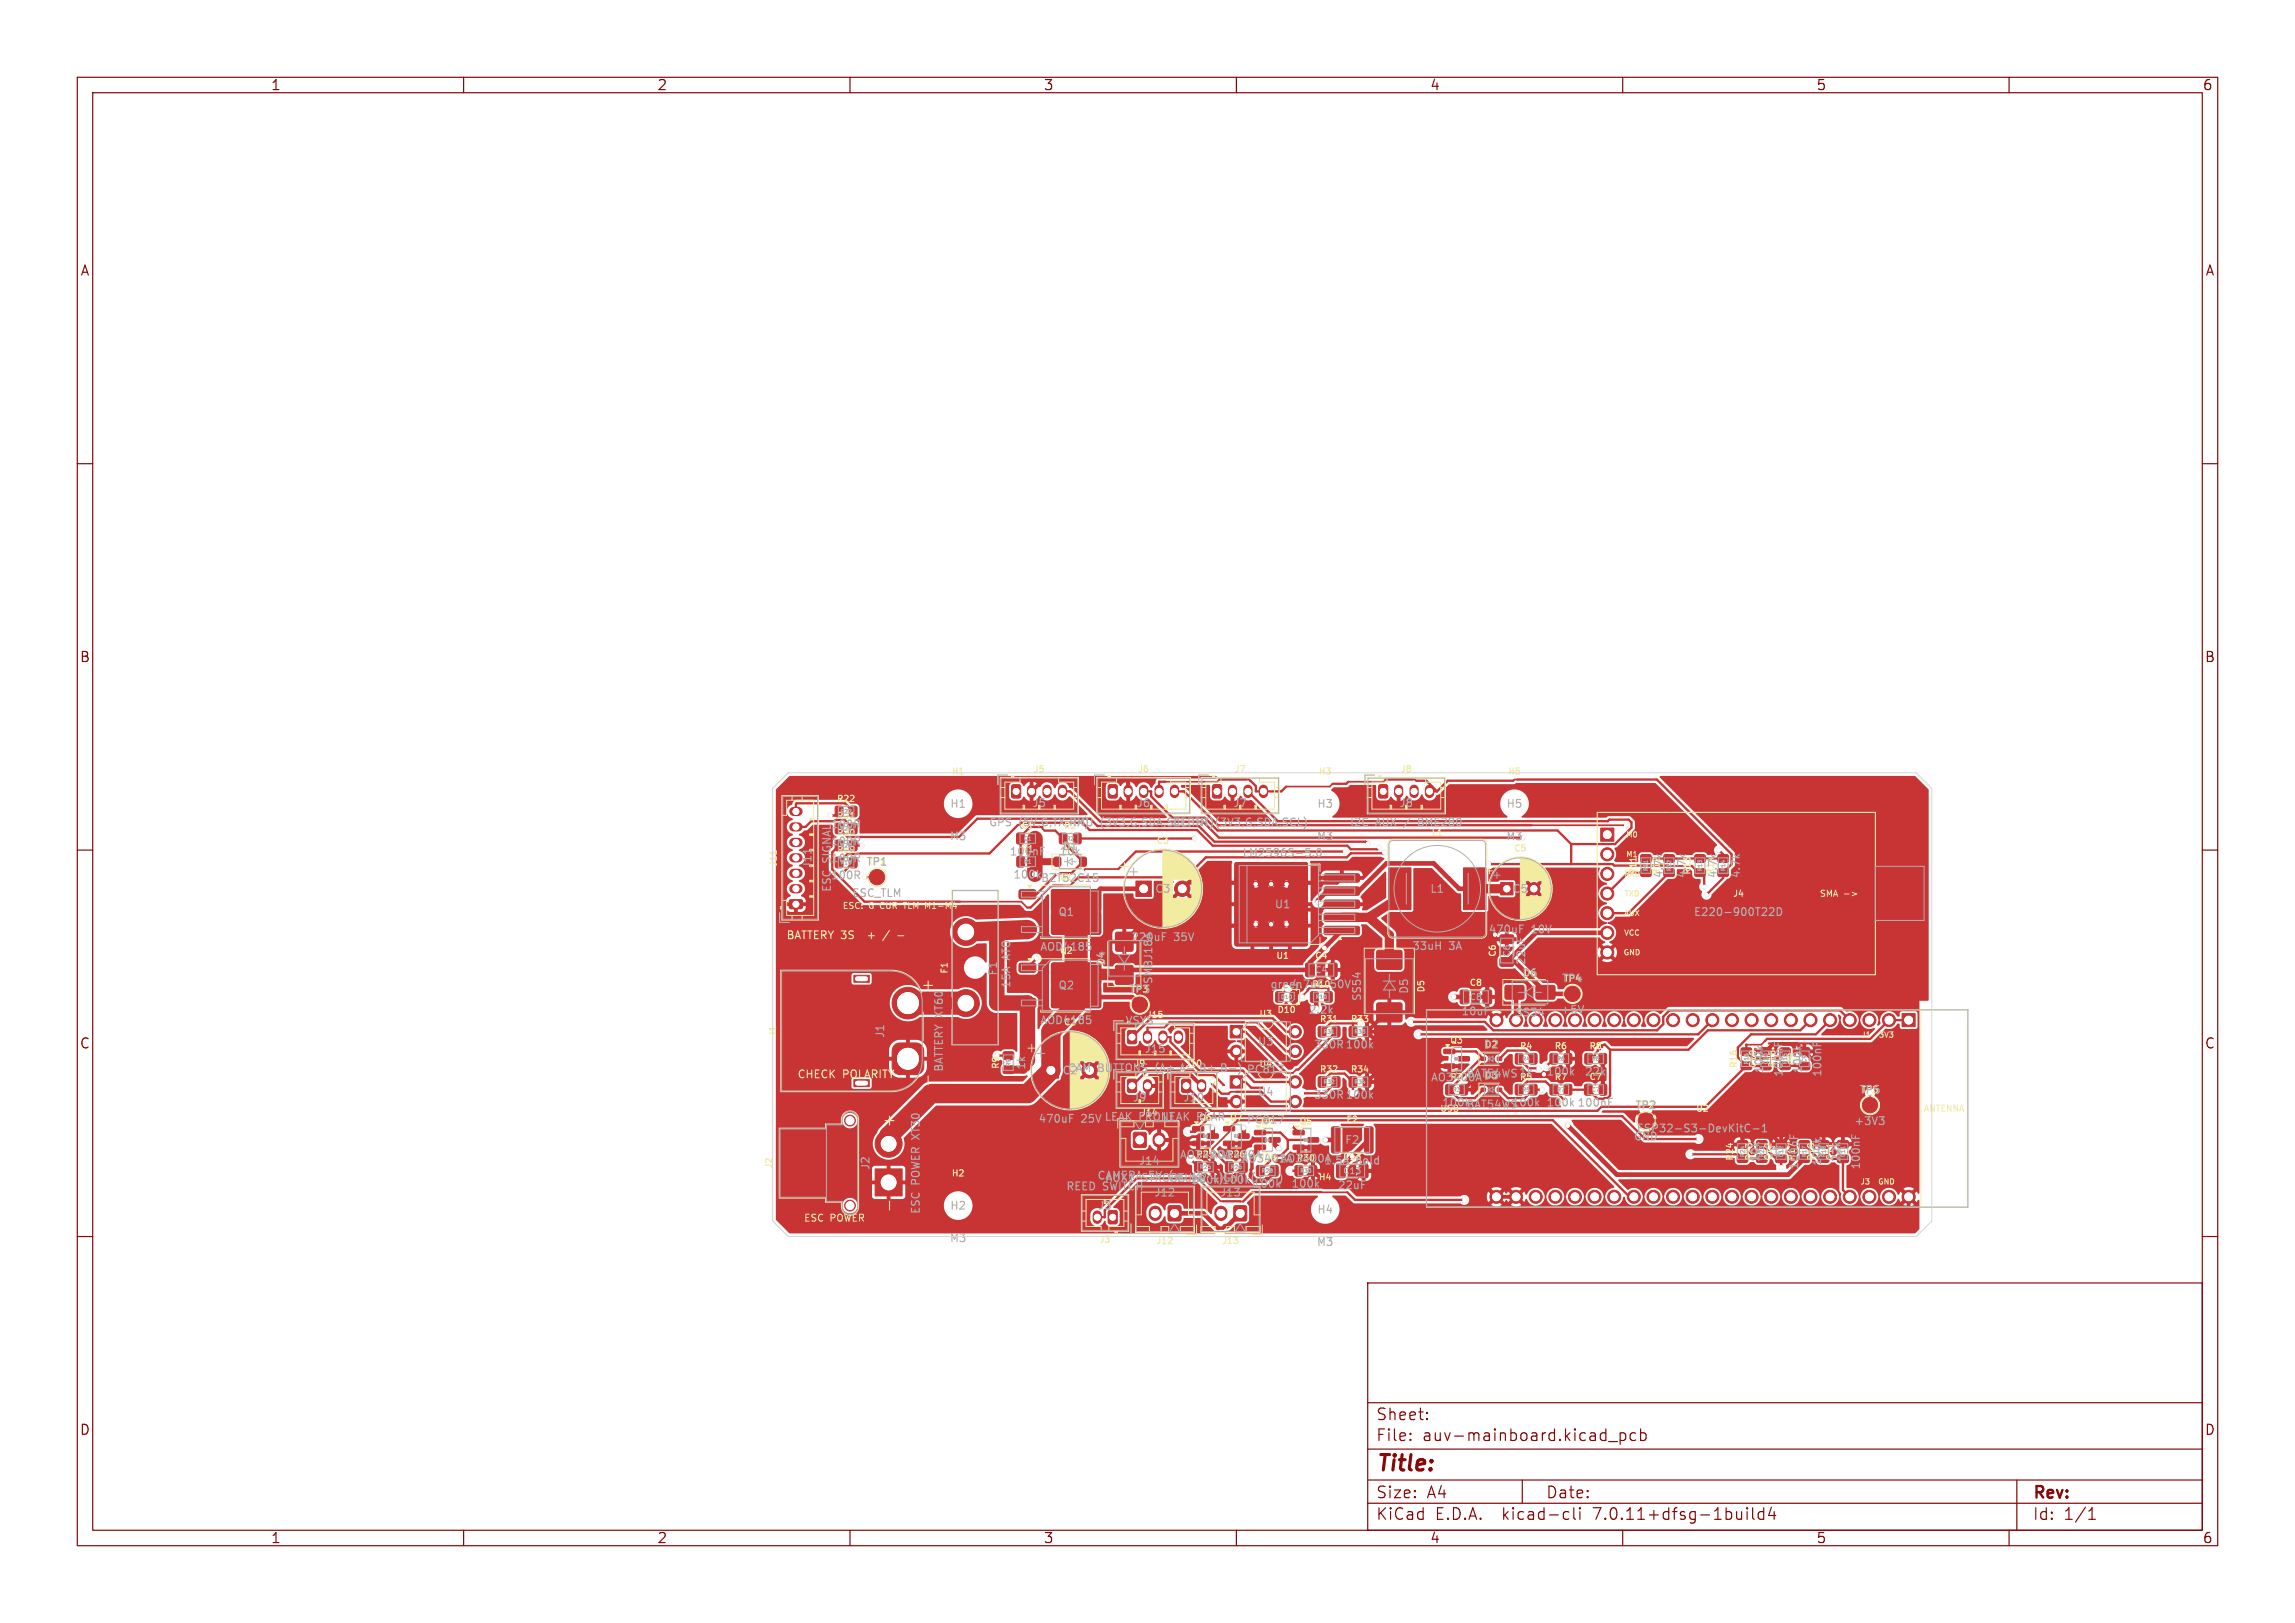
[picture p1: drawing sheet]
<svg xmlns="http://www.w3.org/2000/svg" width="297mm" height="210mm" viewBox="0 0 297 210" stroke-linecap="round" stroke-linejoin="round" font-family="sans-serif">
<defs><g id="words">
<text font-size="2.8" fill="#840000" x="178" y="190.9">Title:</text>
<text font-size="2.1" fill="#afafaf" x="121" y="128.5" transform="rotate(-90 121 128.5)">+</text>
<text font-size="2.1" fill="#f2eda1" x="116" y="146" transform="rotate(-90 116 146)">+</text>
<g font-size="2.1" fill="#840000">
<text x="178" y="184">Sheet:</text>
<text x="178" y="186.7">File:</text>
<text x="184.1" y="186.7">auv-mainboard.kicad_pcb</text>
<text x="178" y="196.9">KiCad</text>
<text x="178" y="194.1">Size:</text>
<text x="184.7" y="194.1">A4</text>
<text x="185.7" y="196.9">E.D.A.</text>
<text x="194.6" y="196.9">kicad-cli</text>
<text x="200" y="194.1">Date:</text>
<text x="206.5" y="196.9">7.0.11+dfsg-1build4</text>
<text x="263" y="194.3">Rev:</text>
<text x="263" y="196.9">Id:</text>
<text x="267.1" y="196.9">1/1</text>
</g>
<g font-size="1.8" fill="#840000">
<text x="35" y="11.9">1</text>
<text x="85" y="11.9">2</text>
<text x="135" y="11.9">3</text>
<text x="185" y="11.9">4</text>
<text x="235" y="11.9">5</text>
<text x="285" y="11.9">6</text>
<text x="10.3" y="35.9">A</text>
<text x="285.4" y="35.9">A</text>
<text x="10.3" y="85.9">B</text>
<text x="285.3" y="85.9">B</text>
<text x="10.3" y="135.9">C</text>
<text x="285.3" y="135.9">C</text>
<text x="10.3" y="185.9">D</text>
<text x="285.3" y="185.9">D</text>
<text x="35" y="199.9">1</text>
<text x="85" y="199.9">2</text>
<text x="135" y="199.9">3</text>
<text x="185" y="199.9">4</text>
<text x="235" y="199.9">5</text>
<text x="285" y="199.9">6</text>
</g>
<g font-size="1.4" fill="#afafaf">
<text x="107.4" y="107.4">100R</text>
<text x="122.9" y="104.7">H1</text>
<text x="127.9" y="107.1">GPS</text>
<text x="131.9" y="107.1">(5V,G,TX,RX)</text>
<text x="133.5" y="104.6">J5</text>
<text x="138.7" y="107.1">IMU</text>
<text x="142.4" y="107.1">(3V3,G,SDA,SCL,INT)</text>
<text x="147" y="104.6">J6</text>
<text x="151.6" y="107.1">DEPTH</text>
<text x="157.3" y="107.1">(3V3,G,SDA,SCL)</text>
<text x="159.5" y="104.6">J7</text>
<text x="170.4" y="104.7">H3</text>
<text x="174.6" y="107.1">I2C</text>
<text x="178.1" y="107.1">AUX</text>
<text x="181" y="104.6">J8</text>
<text x="181.9" y="107.1">/</text>
<text x="184" y="107.1">BME280</text>
<text x="194.9" y="104.7">H5</text>
<text x="105.2" y="112.5" transform="rotate(-90 105.2 112.5)">J11</text>
<text x="107.4" y="109.6">100R</text>
<text x="107.4" y="111.8">100R</text>
<text x="107.4" y="114">100R</text>
<text x="107.7" y="111.6" transform="rotate(-90 107.7 111.6)">SIGNAL</text>
<text x="112" y="112.2">TP1</text>
<text x="122.8" y="108.9">M3</text>
<text x="130.6" y="110.9">100nF</text>
<text x="131" y="113.9">100k</text>
<text x="137" y="110.9">10k</text>
<text x="137.4" y="110.2">D1</text>
<text x="160.7" y="111.1">LM2596S-5.0</text>
<text x="170.3" y="108.9">M3</text>
<text x="194.8" y="108.9">M3</text>
<text x="218.4" y="113.7" transform="rotate(-90 218.4 113.7)">4.7k</text>
<text x="225.4" y="113.7" transform="rotate(-90 225.4 113.7)">4.7k</text>
<text x="107.7" y="115.5" transform="rotate(-90 107.7 115.5)">ESC</text>
<text x="110.2" y="116.3">ESC_TLM</text>
<text x="134.6" y="114.3">BZT52C15</text>
<text x="136.9" y="118.7">Q1</text>
<text x="149.4" y="115.7">C3</text>
<text x="164.9" y="117.7">U1</text>
<text x="185" y="115.7">L1</text>
<text x="195.6" y="115.7">C5</text>
<text x="219.1" y="118.7">E220-900T22D</text>
<text x="130.9" y="124.2" transform="rotate(-90 130.9 124.2)">ATO</text>
<text x="134.5" y="123.2">AOD4185</text>
<text x="143.2" y="125.1" transform="rotate(-90 143.2 125.1)">D4</text>
<text x="146.3" y="122">220uF</text>
<text x="151.9" y="122">35V</text>
<text x="182.7" y="123.1">33uH</text>
<text x="187.5" y="123.1">3A</text>
<text x="192.6" y="121">470uF</text>
<text x="197.6" y="125" transform="rotate(-90 197.6 125)">22uF</text>
<text x="198.2" y="121">10V</text>
<text x="129.2" y="126.3" transform="rotate(-90 129.2 126.3)">F1</text>
<text x="130.9" y="128" transform="rotate(-90 130.9 128)">15A</text>
<text x="136.9" y="128.2">Q2</text>
<text x="146" y="128.7">TP3</text>
<text x="149.3" y="127.4" transform="rotate(-90 149.3 127.4)">SMBJ18A</text>
<text x="164.3" y="128.1">green</text>
<text x="167" y="128.1">4.7uF</text>
<text x="169.3" y="131.4">2.2k</text>
<text x="172.2" y="128.1">50V</text>
<text x="176.3" y="129.6" transform="rotate(-90 176.3 129.6)">SS54</text>
<text x="182.4" y="128.7" transform="rotate(-90 182.4 128.7)">D5</text>
<text x="189" y="131.6">10uF</text>
<text x="196" y="131.7">SS34</text>
<text x="196.9" y="126.6">D6</text>
<text x="201.9" y="131.4">+5V</text>
<text x="202" y="127.3">TP4</text>
<text x="114.6" y="134.4" transform="rotate(-90 114.6 134.4)">J1</text>
<text x="134.5" y="132.7">AOD4185</text>
<text x="145.6" y="132.8">VSYS</text>
<text x="148" y="136.4">J15</text>
<text x="162.7" y="135.5">U3</text>
<text x="169.9" y="135.9">330R 100k</text>
<text x="191.9" y="135.9">D2</text>
<text x="122.2" y="138.8" transform="rotate(-90 122.2 138.8)">BATTERY XT60</text>
<text x="132.9" y="138.5" transform="rotate(-90 132.9 138.5)">1k</text>
<text x="137.4" y="139.2">C2</text>
<text x="138.1" y="138.9">CAM BUTTONS</text>
<text x="146.5" y="142.7">J9</text>
<text x="149.7" y="138.9">(A+,A-,B+,B-)</text>
<text x="153" y="142.7">J10</text>
<text x="161.3" y="139.1">PC817</text>
<text x="162.7" y="142">U4</text>
<text x="169.9" y="142.4">330R 100k</text>
<text x="185.1" y="140.1">AO3400A D3</text>
<text x="186.5" y="143.4">100kBAT54WS100k</text>
<text x="189.7" y="139.6">BAT54WS 1k</text>
<text x="200" y="143.4">100k</text>
<text x="200" y="139.4">100k</text>
<text x="204.1" y="143.4">100nF</text>
<text x="205" y="139.4">22k</text>
<text x="211.5" y="143.7">TP2</text>
<text x="228.4" y="139" transform="rotate(-90 228.4 139)">100k</text>
<text x="230.9" y="139.4" transform="rotate(-90 230.9 139.4)">100nF</text>
<text x="233.4" y="139" transform="rotate(-90 233.4 139)">100k</text>
<text x="235.9" y="139.4" transform="rotate(-90 235.9 139.4)">100nF</text>
<text x="240.5" y="141.7">TP5</text>
<text x="119.2" y="147.2" transform="rotate(-90 119.2 147.2)">XT30</text>
<text x="134.3" y="145.5">470uF</text>
<text x="139.9" y="145.5">25V LEAK</text>
<text x="147.4" y="145.2">FRONT</text>
<text x="150.3" y="145.2">LEAK</text>
<text x="154.9" y="145.2">REAR</text>
<text x="161.3" y="145.6">PC817</text>
<text x="174" y="148.2">F2</text>
<text x="211.4" y="147.8">GND</text>
<text x="211.7" y="146.7">ESP32-S3-DevKitC-1</text>
<text x="239.9" y="145.8">+3V3</text>
<text x="112.7" y="151.5" transform="rotate(-90 112.7 151.5)">J2</text>
<text x="119.2" y="153.3" transform="rotate(-90 119.2 153.3)">POWER</text>
<text x="137.9" y="154.2">REED SWITCH</text>
<text x="141.9" y="152.8">CAMERASTROBE</text>
<text x="143" y="153.1">AUX1</text>
<text x="147.3" y="150.9">J14</text>
<text x="148.7" y="152.8">5V</text>
<text x="149.3" y="155">J12</text>
<text x="151.5" y="152.8">(+,-) (+,-)LIGHT</text>
<text x="152.3" y="153.1">AUX2</text>
<text x="152.6" y="150.1">AO3400A</text>
<text x="154" y="153.4">100k</text>
<text x="156.6" y="150.1">AO3400A</text>
<text x="157.8" y="155">J13</text>
<text x="158" y="153.4">100k</text>
<text x="160.6" y="150.6">AO3401A</text>
<text x="162" y="153.9">100k</text>
<text x="162.2" y="153.1">(+,-)</text>
<text x="165.6" y="150.6">AO3400A1.5A</text>
<text x="167" y="153.9">100k</text>
<text x="173" y="154.1">22uF</text>
<text x="175.5" y="150.9">hold</text>
<text x="227.9" y="150.5" transform="rotate(-90 227.9 150.5)">10k</text>
<text x="230.4" y="150" transform="rotate(-90 230.4 150)">1k</text>
<text x="232.9" y="151.4" transform="rotate(-90 232.9 151.4)">100nF</text>
<text x="235.9" y="151" transform="rotate(-90 235.9 151)">100k</text>
<text x="238.4" y="150.5" transform="rotate(-90 238.4 150.5)">22k</text>
<text x="240.9" y="151.4" transform="rotate(-90 240.9 151.4)">100nF</text>
<text x="119.2" y="157.2" transform="rotate(-90 119.2 157.2)">ESC</text>
<text x="122.8" y="160.9">M3</text>
<text x="122.9" y="156.7">H2</text>
<text x="142" y="156.7">J3</text>
<text x="170.3" y="161.4">M3</text>
<text x="170.4" y="157.2">H4</text>
</g>
<g font-size="1.4" fill="#f2eda1">
<text x="101.7" y="121.7">BATTERY 3S</text>
<text x="112.8" y="121.7">+</text>
<text x="103.1" y="139.7">CHECK</text>
</g>
<text font-size="1.4" fill="#fff" x="109.1" y="139.7">POLARITY</text>
<g font-size="1.3" fill="#f2eda1">
<text x="104" y="158.3">ESC</text>
<text x="107.4" y="158.3">POWER</text>
</g>
<g font-size="1.1" fill="#f2eda1">
<text x="123.1" y="100.4">H1</text>
<text x="133.7" y="100.1">J5</text>
<text x="147.2" y="100.1">J6</text>
<text x="159.7" y="100.1">J7</text>
<text x="170.6" y="100.4">H3</text>
<text x="181.2" y="100.1">J8</text>
<text x="195.1" y="100.4">H5</text>
<text x="108.2" y="104">R22</text>
<text x="100.7" y="112.2" transform="rotate(-90 100.7 112.2)">J11</text>
<text x="149.6" y="109.4">C3</text>
<text x="185.2" y="108.4">L1</text>
<text x="195.8" y="110.4">C5</text>
<text x="212" y="113.3" transform="rotate(-90 212 113.3)">R11</text>
<text x="109" y="117.8">ESC:</text>
<text x="112.4" y="117.8">G CUR</text>
<text x="117.3" y="117.8">TLM M1-M4</text>
<text x="224.2" y="116.2">J4</text>
<text x="235.4" y="116.2">SMA -&gt;</text>
<text x="165.1" y="124.3">U1</text>
<text x="170.1" y="124.3">C4</text>
<text x="193.8" y="123.9" transform="rotate(-90 193.8 123.9)">C6</text>
<text x="122.8" y="126.1" transform="rotate(-90 122.8 126.1)">F1</text>
<text x="162.9" y="131.8">U3</text>
<text x="165.2" y="131.3">D10</text>
<text x="184.5" y="128.5" transform="rotate(-90 184.5 128.5)">D5</text>
<text x="190.1" y="127.8">C8</text>
<text x="100.6" y="134.2" transform="rotate(-90 100.6 134.2)">J1</text>
<text x="170.7" y="132.5">R31</text>
<text x="196.6" y="136">R4</text>
<text x="201.1" y="136">R6</text>
<text x="205.6" y="136">R8</text>
<text x="129.5" y="138.4" transform="rotate(-90 129.5 138.4)">R9</text>
<text x="170.7" y="139">R32</text>
<text x="174.7" y="139">R34</text>
<text x="225" y="138.3" transform="rotate(-90 225 138.3)">R16</text>
<text x="174.1" y="145.5">F2</text>
<text x="219.4" y="144.1">U2</text>
<text x="248.9" y="144">ANTENNA</text>
<text x="100.1" y="151.3" transform="rotate(-90 100.1 151.3)">J2</text>
<text x="123.1" y="152.4">H2</text>
<text x="170.6" y="152.9">H4</text>
<text x="224.5" y="150.3" transform="rotate(-90 224.5 150.3)">R24</text>
<text x="229.4" y="150.3" transform="rotate(-90 229.4 150.3)">C12</text>
<text x="142.2" y="161">J3</text>
<text x="149.5" y="161.2">J12</text>
<text x="158" y="161.2">J13</text>
</g>
<g font-size="1.1" fill="#afafaf">
<text x="108.2" y="106.2">R21</text>
<text x="132.1" y="107.4">C1</text>
<text x="137.6" y="107.5">R2</text>
<text x="108.2" y="108.4">R20</text>
<text x="108.2" y="110.6">R19</text>
<text x="132.1" y="110.5">R1</text>
<text x="215" y="113.3" transform="rotate(-90 215 113.3)">R12</text>
<text x="219" y="113.3" transform="rotate(-90 219 113.3)">R13</text>
<text x="222" y="113.3" transform="rotate(-90 222 113.3)">R14</text>
<text x="137.1" y="114.1">Q1</text>
<text x="137.1" y="123.6">Q2</text>
<text x="195.6" y="123.9" transform="rotate(-90 195.6 123.9)">C6</text>
<text x="148.3" y="131.9">J15</text>
<text x="169.7" y="128">R10</text>
<text x="170.1" y="126.1">C4</text>
<text x="190.1" y="129.6">C8</text>
<text x="137.6" y="132.9">C2</text>
<text x="187.6" y="135.2">Q3</text>
<text x="232.4" y="137.9" transform="rotate(-90 232.4 137.9)">C9</text>
<text x="146.7" y="138.2">J9</text>
<text x="153.3" y="138.2">J10</text>
<text x="162.9" y="138.3">U4</text>
<text x="187.6" y="140">R3</text>
<text x="192.1" y="139.8">D3</text>
<text x="196.6" y="140">R5</text>
<text x="201.1" y="140">R7</text>
<text x="205.6" y="139.9">C7</text>
<text x="227.4" y="138.3" transform="rotate(-90 227.4 138.3)">C10</text>
<text x="230" y="138.3" transform="rotate(-90 230 138.3)">R15</text>
<text x="147.5" y="144.6">J14</text>
<text x="154.7" y="150">R25</text>
<text x="155.1" y="145.2">Q6</text>
<text x="158.7" y="150">R26</text>
<text x="159.1" y="145.2">Q7</text>
<text x="163.1" y="145.7">Q4</text>
<text x="168.1" y="145.7">Q5</text>
<text x="186.3" y="144">USB</text>
<text x="162.7" y="150.5">R28</text>
<text x="167.7" y="150.5">R30</text>
<text x="173.7" y="150.3">C13</text>
<text x="173.7" y="152.1">C13</text>
<text x="227" y="150.3" transform="rotate(-90 227 150.3)">R23</text>
<text x="232.5" y="150.3" transform="rotate(-90 232.5 150.3)">R17</text>
<text x="235" y="150.3" transform="rotate(-90 235 150.3)">R18</text>
<text x="237.4" y="150.3" transform="rotate(-90 237.4 150.3)">C11</text>
</g>
<text font-size="1.1" fill="#fff" x="174.7" y="132.5">R33</text>
<g font-size="1" fill="#f2eda1">
<text x="210.1" y="113.6">RXD</text>
<text x="210.4" y="111">M1</text>
<text x="210.4" y="108.5">M0</text>
<text x="210.1" y="118.7">AUX</text>
<text x="210.2" y="116.1">TXD</text>
<text x="210" y="123.7">GND</text>
<text x="210.1" y="121.2">VCC</text>
<text x="240.8" y="134.4">J1</text>
<text x="243.4" y="134.4">3V3</text>
<text x="240.7" y="153.4">J3</text>
<text x="243.3" y="153.4">GND</text>
</g>
<g font-size=".7" fill="#afafaf">
<text x="108.7" y="107.6">R21</text>
<text x="108.7" y="105.4">R22</text>
<text x="108.7" y="109.8">R20</text>
<text x="108.7" y="112">R19</text>
<text x="132.4" y="108.9">C1</text>
<text x="132.4" y="111.9">R1</text>
<text x="137.9" y="108.9">R2</text>
<text x="213.4" y="112.8" transform="rotate(-90 213.4 112.8)">R11</text>
<text x="216.4" y="112.8" transform="rotate(-90 216.4 112.8)">R12</text>
<text x="220.4" y="112.8" transform="rotate(-90 220.4 112.8)">R13</text>
<text x="223.4" y="112.8" transform="rotate(-90 223.4 112.8)">R14</text>
<text x="165.7" y="129.4">D10</text>
<text x="170.2" y="129.4">R10</text>
<text x="171.2" y="133.9">R31</text>
<text x="175.2" y="133.9">R33</text>
<text x="196.9" y="137.4">R4</text>
<text x="201.4" y="137.4">R6</text>
<text x="205.9" y="137.4">R8</text>
<text x="226.4" y="137.8" transform="rotate(-90 226.4 137.8)">R16</text>
<text x="228.9" y="137.8" transform="rotate(-90 228.9 137.8)">C10</text>
<text x="231.4" y="137.8" transform="rotate(-90 231.4 137.8)">R15</text>
<text x="233.9" y="137.6" transform="rotate(-90 233.9 137.6)">C9</text>
<text x="130.9" y="138.1" transform="rotate(-90 130.9 138.1)">R9</text>
<text x="171.2" y="140.4">R32</text>
<text x="175.2" y="140.4">R34</text>
<text x="187.9" y="141.4">R3</text>
<text x="196.9" y="141.4">R5</text>
<text x="201.4" y="141.4">R7</text>
<text x="205.9" y="141.4">C7</text>
<text x="225.9" y="149.8" transform="rotate(-90 225.9 149.8)">R24</text>
<text x="228.4" y="149.8" transform="rotate(-90 228.4 149.8)">R23</text>
<text x="230.9" y="149.8" transform="rotate(-90 230.9 149.8)">C12</text>
<text x="233.9" y="149.8" transform="rotate(-90 233.9 149.8)">R17</text>
<text x="236.4" y="149.8" transform="rotate(-90 236.4 149.8)">R18</text>
<text x="238.9" y="149.8" transform="rotate(-90 238.9 149.8)">C11</text>
<text x="155.2" y="151.4">R25</text>
<text x="159.2" y="151.4">R26</text>
<text x="163.2" y="151.9">R28</text>
<text x="168.2" y="151.9">R30</text>
</g>
<g font-size=".4" fill="#afafaf">
<text x="188.1" y="137.2">Q3</text>
<text x="155.6" y="147.2">Q6</text>
<text x="159.6" y="147.2">Q7</text>
<text x="163.6" y="147.7">Q4</text>
<text x="168.6" y="147.7">Q5</text>
</g>
</g></defs>
<g fill="none" stroke="#840000" stroke-width=".15">
<path d="M10 10h277v190h-277zM12 12h273v186h-273zM60 10v2M110 10v2M160 10v2M210 10v2M260 10v2M10 60h2M285 60h2M10 110h2M285 110h2M10 160h2"/>
<path d="M285 160h2M177 166h108v32h-108zM60 198v2M110 198v2M160 198v2M177 194.5h108M177 191.5h108M177 187.5h108M177 181.5h108M182.5 186.3h.1l-.1 .1M182.5 186.3v.1M182.5 185.5v.1"/>
<path d="M182.5 185.5h.1l-.1 .1M184.7 183.6v.1M184.7 183.6h-.1l.1 .1M184.7 182.8v.1M184.7 182.8h-.1l.1 .1M197 191.5v3M202.6 195.6l.4 .1M203 196.5l-.4 .1M203.7 195.1v1.3l.2 .2M204.5 195.1v.1M204.5 195.6v1M204.5 195.1l-.1 .1h.1"/>
<path d="M208.2 186.5h1.1M209.7 185.4v1.5M209.7 185.5l.4-.1 .3 .3v.4l-.2 .2-.1 .1-.4-.1M210 198v2M211.7 185.5l-.5-.1-.2 .3v.4l.1 .2 .1 .1 .5-.1M212.3 185.5l.4-.1 .3 .3v.4l-.1 .2-.2 .1-.4-.1M212.3 184.9v1.5M226.1 195.1v.1M226.1 195.6v1M226.1 195.1l-.1 .1h.1M226.1 195.1l.1 .1h-.1M226.8 195.1v1.3l.2 .2"/>
<path d="M228.2 195.7l-.4-.1-.3 .3v.4l.2 .2 .1 .1 .4-.1M228.2 195.1v1.5M229.2 195l-.3 1.1h.9M229.6 195.6v1M260 198v2M261 191.5v6.5M270.3 196.6h.9M270.3 195.5l.4-.4v1.5"/>
</g>
<g fill="#c83434" stroke="#c83434" stroke-width=".13">
<path d="M237.8 149.5h.2h1.1l.1 .2v.6l-.2 .2-1.1-.1-.1-.2z"/>
<path d="M237.8 147.6h.2h1.1l.1 .2v.6l-.2 .2-1.1-.1-.1-.2z"/>
<path d="M159.2 132.7h1.6v1.6h-1.6z"/>
<path d="M219.4 112.5l.1-.1h1l.2 .3v.6l-.3 .1h-.9l-.2-.2z"/>
<path d="M219.4 110.6h.1h1l.2 .2v.6l-.3 .2h-.9l-.2-.2z"/>
<path d="M186.9 135.8h1.3l.1 .1v.4l-.2 .1-1.2-.1-.1-.1z"/>
<path d="M186.9 137.7h1.3l.1 .1v.4h-.2h-1.2l-.1-.1z"/>
<path d="M188.7 136.7h1.4l.1 .2v.3l-.2 .1h-1.2l-.1-.1z"/>
<path d="M169.6 128.4l.7-.1 .3 .2v1l-.2 .2h-.6l-.2-.2v-1z"/>
<path d="M171.5 128.4l.7-.1 .2 .2v1l-.1 .2h-.7l-.2-.2v-1z"/>
<path d="M162.4 146.3h1.3l.1 .1v.4l-.2 .1-1.2-.1-.1-.1z"/>
<path d="M162.4 148.2h1.3l.1 .1v.4l-.2 .1-1.2-.1-.1-.1z"/>
<path d="M164.2 147.2h1.4l.1 .1v.4l-.2 .1h-1.2l-.1-.2z"/>
<path d="M173 150.7l.9-.1 .2 .2v1.4l-.2 .2h-.7l-.2-.2v-1.3z"/>
<path d="M176 150.7l.8-.1 .2 .2v1.4l-.1 .2h-.7l-.3-.2v-1.3z"/>
<path d="M222.4 112.5l.1-.1h1l.2 .3v.6l-.3 .1h-.9l-.2-.2z"/>
<path d="M222.4 110.6h.1h1l.2 .2v.6l-.3 .2h-.9l-.2-.2z"/>
<path d="M135 137.5h2v2h-2z"/>
<path d="M131.6 107.8h.7l.2 .1v1.1l-.1 .2h-.6l-.2-.1-.1-1.1z"/>
<path d="M133.5 107.8h.7l.2 .1 .1 1.1-.2 .2h-.6l-.2-.1v-1.1z"/>
<path d="M196.1 136.4l.7-.1 .3 .2v1l-.2 .2h-.6l-.2-.2v-1z"/>
<path d="M198 136.4l.7-.1 .2 .2v1l-.1 .2h-.7l-.2-.2v-1z"/>
<path d="M143.5 156.7l.8-.1 .3 .2v1.3l-.2 .3h-.8l-.2-.2v-1.3z"/>
<path d="M207.1 107.1h1.7v1.7h-1.7z"/>
<path d="M167.4 146.3h1.3l.1 .1v.4l-.2 .1-1.2-.1-.1-.1z"/>
<path d="M167.4 148.2h1.3l.1 .1v.4l-.2 .1-1.2-.1-.1-.1z"/>
<path d="M169.2 147.2h1.4l.1 .1v.4l-.2 .1h-1.2l-.1-.2z"/>
<path d="M146 133.4l.9-.1 .2 .2v1.3l-.2 .3h-.7l-.3-.2v-1.3z"/>
<path d="M169 124.7l.9-.1 .2 .2v1.4l-.2 .2h-.7l-.2-.2-.1-1.4z"/>
<path d="M172 124.7l.8-.1 .2 .2v1.4l-.1 .2h-.7l-.3-.2v-1.4z"/>
<path d="M113.2 151.2h3.6v3.6h-3.6z"/>
<path d="M232.9 149.5l.2-.1h.9l.2 .2v.7l-.3 .1h-.9l-.2-.2z"/>
<path d="M232.9 147.6h.2h.9l.2 .2v.6l-.3 .2h-.9l-.2-.3z"/>
<path d="M170.6 139.4l.7-.1 .3 .2v1l-.2 .2h-.6l-.2-.2v-1z"/>
<path d="M172.5 139.4l.7-.1 .2 .2v1l-.1 .2h-.7l-.2-.2v-1z"/>
<path d="M225.4 137.5l.1-.1h1l.2 .2v.7l-.3 .1h-.9l-.2-.2z"/>
<path d="M225.4 135.6h.1h1l.2 .2v.6l-.3 .2h-.9l-.2-.2z"/>
<path d="M172.4 145.9l.8-.1 .2 .2v2.9l-.1 .3h-.7l-.3-.2v-2.9z"/>
<path d="M176.6 145.9l.8-.1 .3 .2v2.9l-.2 .3h-.7l-.2-.2v-2.9z"/>
<path d="M194.8 127.6l.2-.1h2l.2 .1 .1 .2-.1 1.4-.2 .1h-2l-.2-.1-.1-.1z"/>
<path d="M198.8 127.6l.2-.1h2l.2 .1 .1 .2-.1 1.4-.2 .1h-2l-.2-.1-.1-.1z"/>
<path d="M154.6 150.4l.7-.1 .3 .2v1l-.2 .2h-.6l-.2-.2v-.9z"/>
<path d="M156.5 150.4l.7-.1 .2 .2v1l-.1 .2h-.7l-.2-.2v-.9z"/>
<path d="M158.6 150.4l.7-.1 .3 .2v1l-.2 .2h-.6l-.2-.2v-.9z"/>
<path d="M160.5 150.4l.7-.1 .2 .2v1l-.1 .2h-.7l-.2-.2v-.9z"/>
<path d="M137.1 107.9l.8-.1 .2 .2v1l-.2 .2h-.6l-.2-.2v-.9z"/>
<path d="M139 107.9l.7-.1 .2 .2v1l-.1 .2h-.6l-.3-.2v-.9z"/>
<path d="M227.8 137.5h.2h1.1l.1 .2v.6l-.2 .2-1.1-.1-.1-.2z"/>
<path d="M227.8 135.6l.2-.1 1.1 .1 .1 .2v.6l-.2 .1h-1.1l-.1-.2z"/>
<path d="M246.1 131.2h1.7v1.6h-1.7z"/>
<path d="M131 101.6l.8-.1 .3 .2v1.3l-.2 .3h-.7l-.3-.2v-1.3z"/>
<path d="M194.2 124l.1-.1h1.4l.2 .3v.7l-.2 .2-1.4-.1-.2-.2z"/>
<path d="M194.2 121l.1-.1 1.4 .1 .2 .2v.7l-.2 .2h-1.4l-.2-.3z"/>
<path d="M167 128.4l.7-.1 .2 .2v1l-.1 .2h-.6l-.2-.2z"/>
<path d="M165.1 128.4l.7-.1 .2 .2v1l-.1 .2h-.6l-.2-.2z"/>
<path d="M108.1 106.6l.7-.1 .3 .2v1l-.2 .2h-.6l-.2-.2v-.9z"/>
<path d="M110 106.6l.7-.1 .2 .2v1l-.1 .2h-.7l-.2-.2v-.9z"/>
<path d="M146.7 146.6l.2-.1 1.4 .1v.2v1.4v.2l-.2 .1-1.4-.1-.1-.2v-1.4z"/>
<path d="M196.1 140.4l.7-.1 .3 .2v1l-.2 .2h-.6l-.2-.2v-1z"/>
<path d="M198 140.4l.7-.1 .2 .2v1l-.1 .2h-.7l-.2-.2v-1z"/>
<path d="M131.9 124.7l.2-.1h1.8l.2 .3-.1 .8-.2 .1h-1.8l-.1-.2z"/>
<path d="M136.1 124.7l.2-.1h2.6l.1 .1 .1 .1v2.3l-.1 .2-.1 .1h-2.6l-.2-.1v-.2v-2.3z"/>
<path d="M136.1 127.7l.2-.1h2.6l.1 .1 .1 .2v2.3l-.1 .1-.1 .1h-2.6l-.2-.1v-.1v-2.3z"/>
<path d="M136.1 124.7l.2-.1h5.9l.2 .1 .1 .1v5.4l-.1 .1-.2 .1h-5.9l-.2-.1v-.1v-5.4z"/>
<path d="M139.5 124.7l.2-.1h2.5l.2 .1 .1 .1v2.3l-.1 .2-.2 .1h-2.5l-.2-.1-.1-.2v-2.3z"/>
<path d="M139.5 127.7l.2-.1h2.5l.2 .1 .1 .2v2.3l-.1 .1-.2 .1h-2.5l-.2-.1-.1-.1v-2.3z"/>
<path d="M131.9 129.3l.2-.1h1.8l.2 .2-.1 .8-.2 .2h-1.8l-.1-.3z"/>
<path d="M154.4 145.8h1.3l.1 .1v.4h-.2h-1.2l-.1-.1z"/>
<path d="M154.4 147.7h1.3l.1 .1v.4h-.2h-1.2l-.1-.1z"/>
<path d="M156.2 146.7h1.4l.1 .2v.3l-.2 .1h-1.2l-.1-.1z"/>
<path d="M194.2 114.2h1.6v1.6h-1.6z"/>
<path d="M151.2 156.1l.2-.1 1.4 .1 .1 .1v1.6l-.1 .1-.2 .1-1.4-.1v-.1v-1.6z"/>
<path d="M159.2 139.2h1.6v1.6h-1.6z"/>
<path d="M158.4 145.8h1.3l.1 .1v.4h-.2h-1.2l-.1-.1z"/>
<path d="M158.4 147.7h1.3l.1 .1v.4h-.2h-1.2l-.1-.1z"/>
<path d="M160.2 146.7h1.4l.1 .2v.3l-.2 .1h-1.2l-.1-.1z"/>
<path d="M187.1 140.4l.8-.1 .2 .2v1l-.2 .2h-.6l-.2-.2v-1z"/>
<path d="M189 140.4l.7-.1 .2 .2v1l-.1 .2h-.7l-.2-.2v-1z"/>
<path d="M227.4 149.5l.1-.1h1l.2 .2v.7l-.3 .1h-.9l-.2-.2z"/>
<path d="M227.4 147.6h.1h1l.2 .2v.6l-.3 .2h-.9l-.2-.3z"/>
<path d="M200.6 140.4l.8-.1 .2 .2v1l-.2 .2h-.6l-.2-.2v-1z"/>
<path d="M202.5 140.4l.7-.1 .2 .2v1l-.1 .2h-.6l-.3-.2v-1z"/>
<path d="M191.7 140.8h.5v.4h-.5z"/>
<path d="M193.8 140.8h.5v.4h-.5z"/>
<path d="M146 139.7l.9-.1 .2 .2v1.3l-.2 .3h-.7l-.3-.2v-1.3z"/>
<path d="M170.6 132.9l.7-.1 .3 .2v.9l-.2 .3h-.6l-.2-.2v-.9z"/>
<path d="M172.5 132.9l.7-.1 .2 .2v.9l-.1 .3h-.7l-.2-.2v-.9z"/>
<path d="M108.1 104.4l.7-.1 .3 .2v.9l-.2 .3h-.6l-.2-.2v-1z"/>
<path d="M110 104.4l.7-.1 .2 .2v.9l-.1 .3h-.7l-.2-.2v-1z"/>
<path d="M167.6 150.9l.7-.1 .3 .2v.9l-.2 .3h-.6l-.2-.2v-1z"/>
<path d="M169.5 150.9l.7-.1 .2 .2v.9l-.1 .3h-.7l-.2-.2v-1z"/>
<path d="M110.5 139.7h2v.9h-2z"/>
<path d="M110.5 126.2h2v.9h-2z"/>
<path d="M115.8 135.3l.5-.3 2.2-.1a1.03 1.03 0 0 1 1 1.1v2a1.03 1.03 0 0 1-1 1.1h-2a1.03 1.03 0 0 1-1-1.1v-2.2z"/>
<path d="M191.7 136.8h.5v.4h-.5z"/>
<path d="M193.8 136.8h.5v.4h-.5z"/>
<path d="M232.8 137.5h.2h1.1l.1 .2v.6l-.2 .2-1.1-.1-.1-.2z"/>
<path d="M232.8 135.6l.2-.1 1.1 .1 .1 .2v.6l-.2 .1h-1.1l-.1-.2z"/>
<path d="M143.5 101.6l.8-.1 .3 .2v1.3l-.2 .3h-.8l-.2-.2v-1.3z"/>
<path d="M136.5 111l.1-.1 .6 .1 .1 .1-.1 .9-.1 .1-.6-.1-.1-.1z"/>
<path d="M139.8 111l.1-.1 .6 .1 .1 .1-.1 .9-.1 .1-.6-.1-.1-.1z"/>
<path d="M131.9 115.2l.2-.1h1.8l.2 .3-.1 .8-.2 .1h-1.8l-.1-.2z"/>
<path d="M136.1 115.2l.2-.1h2.6l.1 .1 .1 .2v2.2l-.1 .2h-.1h-2.6h-.2v-.2v-2.2z"/>
<path d="M136.1 118.2l.2-.1h2.6l.1 .1 .1 .2v2.3l-.1 .1-.1 .1h-2.6l-.2-.1v-.1v-2.3z"/>
<path d="M136.1 115.2l.2-.1h5.9l.2 .1 .1 .2v5.3l-.1 .1-.2 .1h-5.9l-.2-.1v-.1v-5.3z"/>
<path d="M139.5 115.2l.2-.1h2.5l.2 .1 .1 .2v2.2l-.1 .2h-.2h-2.5h-.2l-.1-.2v-2.2z"/>
<path d="M139.5 118.2l.2-.1h2.5l.2 .1 .1 .2v2.3l-.1 .1-.2 .1h-2.5l-.2-.1-.1-.1v-2.3z"/>
<path d="M131.9 119.8l.2-.1h1.8l.2 .2-.1 .8-.2 .2h-1.8l-.1-.3z"/>
<path d="M230.4 137.5l.1-.1h1l.2 .2v.7l-.3 .1h-.9l-.2-.2z"/>
<path d="M230.4 135.6h.1h1l.2 .2v.6l-.3 .2h-.9l-.2-.2z"/>
<path d="M153 139.7l.9-.1 .2 .2v1.3l-.2 .3h-.7l-.3-.2v-1.3z"/>
<path d="M147 114h2v2h-2z"/>
<path d="M224.9 149.5l.2-.1h.9l.2 .2v.7l-.2 .1h-1l-.2-.2z"/>
<path d="M224.9 147.6h.2h.9l.2 .2v.6l-.2 .2h-1l-.2-.3z"/>
<path d="M200.6 136.4l.8-.1 .2 .2v1l-.2 .2h-.6l-.2-.2v-1z"/>
<path d="M202.5 136.4l.7-.1 .2 .2v1l-.1 .2h-.6l-.3-.2v-1z"/>
<path d="M144.4 125l.2-.1h1.8l.2 .1v.2v2v.1l-.2 .1h-1.8l-.2-.1-.1-.1v-2z"/>
<path d="M144.4 120.7l.2-.1h1.8l.2 .1v.1v2v.2l-.2 .1h-1.8l-.2-.1-.1-.2v-2z"/>
<path d="M229.8 149.5h.2h1.1l.1 .2v.6l-.2 .2-1.1-.1-.1-.2z"/>
<path d="M229.8 147.6h.2h1.1l.1 .2v.6l-.2 .2-1.1-.1-.1-.2z"/>
<path d="M131.6 110.9l.8-.1 .2 .2v1l-.2 .2h-.6l-.2-.2v-.9z"/>
<path d="M133.5 110.9l.7-.1 .2 .2v1l-.1 .2h-.7l-.2-.2v-.9z"/>
<path d="M108.1 108.8l.7-.1 .3 .2v.9l-.2 .3h-.6l-.2-.2v-.9z"/>
<path d="M110 108.8l.7-.1 .2 .2v.9l-.1 .3h-.7l-.2-.2v-.9z"/>
<path d="M171.4 119.9l.2-.1h4.1l.2 .2 .1 .7-.1 .2h-.2h-4.1h-.2l-.1-.2z"/>
<path d="M171.4 118.2l.2-.1h4.1l.2 .2 .1 .7-.1 .2h-.2h-4.1h-.2l-.1-.2z"/>
<path d="M171.4 116.5h.2h4.1l.2 .1 .1 .7-.1 .2h-.2h-4.1h-.2l-.1-.2z"/>
<path d="M164.7 117.2l.2-.1h4l.2 .1 .1 .2v4.8l-.1 .1-.2 .1h-4l-.2-.1-.1-.1v-4.8z"/>
<path d="M164.7 111.7l.2-.1h4l.2 .1 .1 .1v4.8l-.1 .2h-.2h-4h-.2l-.1-.2v-4.8z"/>
<path d="M159.9 111.7l.1-.1h8.9l.2 .1 .1 .1v10.4l-.1 .1-.2 .1h-8.9l-.1-.1-.1-.1v-10.4z"/>
<path d="M159.9 117.2l.1-.1h4.1l.2 .1v.2v4.8v.1l-.2 .1h-4.1l-.1-.1-.1-.1v-4.8z"/>
<path d="M159.9 111.7l.1-.1h4.1l.2 .1v.1v4.8v.2h-.2h-4.1h-.1l-.1-.2v-4.8z"/>
<path d="M171.4 114.8h.2h4.1l.2 .1 .1 .7-.1 .2h-.2h-4.1h-.2l-.1-.2z"/>
<path d="M171.4 113.1h.2h4.1l.2 .1 .1 .7-.1 .2h-.2h-4.1h-.2l-.1-.2z"/>
<path d="M212.4 112.5l.1-.1h1l.2 .3v.6l-.3 .1h-.9l-.2-.2z"/>
<path d="M212.4 110.6h.1h1l.2 .2v.6l-.3 .2h-.9l-.2-.2z"/>
<path d="M215.4 112.5l.1-.1h1l.2 .3v.6l-.3 .1h-.9l-.2-.2z"/>
<path d="M215.4 110.6h.1h1l.2 .2v.6l-.3 .2h-.9l-.2-.2z"/>
<path d="M205.1 136.4l.7-.1 .3 .2v1l-.2 .2h-.6l-.2-.2v-1z"/>
<path d="M207 136.4l.7-.1 .2 .2v1l-.1 .2h-.7l-.2-.2v-1z"/>
<path d="M174.6 132.9l.7-.1 .3 .2v.9l-.2 .3h-.6l-.2-.2v-.9z"/>
<path d="M176.5 132.9l.7-.1 .2 .2v.9l-.1 .3h-.7l-.2-.2v-.9z"/>
<path d="M102.2 116.5l.2-.1h1.3l.2 .3v.7l-.3 .2h-1.3l-.2-.2z"/>
<path d="M189 128.2l.9-.1 .2 .2v1.3l-.2 .3h-.7l-.2-.2v-1.3z"/>
<path d="M192 128.2l.8-.1 .2 .2v1.3l-.1 .3h-.8l-.2-.2v-1.3z"/>
<path d="M157 101.6l.9-.1 .2 .2v1.3l-.2 .3h-.7l-.3-.2v-1.3z"/>
<path d="M159.7 156.1l.2-.1 1.4 .1v.1v1.6v.1l-.2 .1-1.4-.1-.1-.1v-1.6z"/>
<path d="M235.4 149.5l.1-.1h1l.2 .2v.7l-.2 .1h-1l-.2-.2z"/>
<path d="M235.4 147.6h.1h1l.2 .2v.6l-.2 .2h-1l-.2-.3z"/>
<path d="M174.6 139.4l.7-.1 .3 .2v1l-.2 .2h-.6l-.2-.2v-1z"/>
<path d="M176.5 139.4l.7-.1 .2 .2v1l-.1 .2h-.7l-.2-.2v-1z"/>
<path d="M129.9 138l.2-.1h.9l.2 .3v.6l-.3 .1h-.9l-.2-.2z"/>
<path d="M129.9 136.1h.2h.9l.2 .2v.6l-.3 .2h-.9l-.2-.2z"/>
<path d="M178.5 101.6l.8-.1 .3 .2v1.3l-.2 .3h-.8l-.2-.2v-1.3z"/>
<path d="M108.1 111l.7-.1 .3 .2v1l-.2 .2h-.6l-.2-.2v-1z"/>
<path d="M110 111l.7-.1 .2 .2v1l-.1 .2h-.7l-.2-.2v-1z"/>
<path d="M162.6 150.9l.7-.1 .3 .2v.9l-.2 .3h-.6l-.2-.2v-1z"/>
<path d="M164.5 150.9l.7-.1 .2 .2v.9l-.1 .3h-.7l-.2-.2v-1z"/>
<path d="M179.7 112.3h2.9v5.4h-2.9z"/>
<path d="M189.4 112.3h2.9v5.4h-2.9z"/>
<path d="M205.1 140.3h.7l.2 .1v1.1l-.1 .2h-.6l-.2-.1-.1-1.1z"/>
<path d="M207 140.3h.7l.2 .1 .1 1.1-.2 .2h-.6l-.2-.1v-1.1z"/>
<path d="M178.2 123l.2-.1h2.8l.2 .1v.2v2v.2l-.2 .1h-2.8l-.2-.1v-.2v-2z"/>
<path d="M178.2 129.8h.2h2.8h.2v.2v2v.2h-.2h-2.8h-.2v-.2v-2z"/>
<circle cx="160" cy="136" r=".8"/>
<circle cx="167.6" cy="136" r=".8"/>
<circle cx="167.6" cy="133.5" r=".8"/>
<circle cx="213" cy="145" r="1"/>
<circle cx="141" cy="138.5" r="1"/>
<circle cx="208" cy="110.5" r=".85"/>
<circle cx="208" cy="113.1" r=".85"/>
<circle cx="208" cy="115.6" r=".85"/>
<circle cx="208" cy="118.2" r=".85"/>
<circle cx="208" cy="120.7" r=".85"/>
<circle cx="208" cy="123.2" r=".85"/>
<circle cx="110" cy="156" r=".7"/>
<circle cx="110" cy="145" r=".7"/>
<circle cx="115" cy="148" r="1.75"/>
<circle cx="244.5" cy="132" r=".85"/>
<circle cx="241.9" cy="132" r=".85"/>
<circle cx="239.4" cy="132" r=".85"/>
<circle cx="236.8" cy="132" r=".85"/>
<circle cx="234.3" cy="132" r=".85"/>
<circle cx="231.8" cy="132" r=".85"/>
<circle cx="229.2" cy="132" r=".85"/>
<circle cx="226.7" cy="132" r=".85"/>
<circle cx="224.1" cy="132" r=".85"/>
<circle cx="221.6" cy="132" r=".85"/>
<circle cx="219.1" cy="132" r=".85"/>
<circle cx="216.5" cy="132" r=".85"/>
<circle cx="214" cy="132" r=".85"/>
<circle cx="211.4" cy="132" r=".85"/>
<circle cx="208.9" cy="132" r=".85"/>
<circle cx="206.4" cy="132" r=".85"/>
<circle cx="203.8" cy="132" r=".85"/>
<circle cx="201.3" cy="132" r=".85"/>
<circle cx="198.7" cy="132" r=".85"/>
<circle cx="196.2" cy="132" r=".85"/>
<circle cx="193.7" cy="132" r=".85"/>
<circle cx="247" cy="154.9" r=".85"/>
<circle cx="244.5" cy="154.9" r=".85"/>
<circle cx="241.9" cy="154.9" r=".85"/>
<circle cx="239.4" cy="154.9" r=".85"/>
<circle cx="236.8" cy="154.9" r=".85"/>
<circle cx="234.3" cy="154.9" r=".85"/>
<circle cx="231.8" cy="154.9" r=".85"/>
<circle cx="229.2" cy="154.9" r=".85"/>
<circle cx="226.7" cy="154.9" r=".85"/>
<circle cx="224.1" cy="154.9" r=".85"/>
<circle cx="221.6" cy="154.9" r=".85"/>
<circle cx="219.1" cy="154.9" r=".85"/>
<circle cx="216.5" cy="154.9" r=".85"/>
<circle cx="214" cy="154.9" r=".85"/>
<circle cx="211.4" cy="154.9" r=".85"/>
<circle cx="208.9" cy="154.9" r=".85"/>
<circle cx="206.4" cy="154.9" r=".85"/>
<circle cx="203.8" cy="154.9" r=".85"/>
<circle cx="201.3" cy="154.9" r=".85"/>
<circle cx="198.7" cy="154.9" r=".85"/>
<circle cx="196.2" cy="154.9" r=".85"/>
<circle cx="193.7" cy="154.9" r=".85"/>
<circle cx="203.5" cy="128.6" r="1"/>
<circle cx="198.5" cy="115" r=".8"/>
<circle cx="242" cy="143" r="1"/>
<circle cx="160" cy="142.5" r=".8"/>
<circle cx="167.6" cy="142.5" r=".8"/>
<circle cx="167.6" cy="140" r=".8"/>
<circle cx="125" cy="129.8" r="1.75"/>
<circle cx="125" cy="120.6" r="1.75"/>
<circle cx="117.5" cy="129.8" r="2.05"/>
<circle cx="113.5" cy="113.5" r="1"/>
<circle cx="153" cy="115" r="1"/>
<circle cx="147.5" cy="130" r="1"/>
</g>
<g fill="none" stroke="#c83434" stroke-width="1.2">
<path d="M102.7 115h.6M102.7 113h.6M102.7 111h.6M102.7 109h.6M102.7 107h.6M102.7 105h.6M133.5 102.1v.6M135.5 102.1v.6M137.5 102.1v.6M146 102.1v.6M148 102.1v.6M150 102.1v.6"/>
<path d="M152 102.1v.6M159.5 102.1v.6M161.5 102.1v.6M163.5 102.1v.6M173.6 118.7h3.6M177.2 118.7l2.6 2.3v3.2M180.6 116.5l-3.4 2.2M181 102.1v.6M183 102.1v.6M185 102.1v.6M190.9 115h4.1M148.5 133.9v.6"/>
<path d="M150.5 133.9v.6M152.5 133.9v.6M142 157.2v.6M148.5 140.2v.6M155.5 140.2v.6"/>
</g>
<path d="M149.5 156.9v.3M150 147.3v.3M158 156.9v.3" fill="none" stroke="#c83434" stroke-width="1.7"/>
<g fill="#ececec" stroke="#ececec" stroke-width=".13">
<circle cx="166.5" cy="119.6" r=".4"/>
<circle cx="166.5" cy="114.4" r=".4"/>
<circle cx="164.5" cy="119.6" r=".4"/>
<circle cx="162.5" cy="114.4" r=".4"/>
<circle cx="199.8" cy="139" r=".4"/>
<circle cx="164.5" cy="114.4" r=".4"/>
<circle cx="162.5" cy="119.6" r=".4"/>
<circle cx="134.1" cy="124" r=".35"/>
<circle cx="136.9" cy="113" r=".35"/>
<circle cx="202.9" cy="145.6" r=".45"/>
<circle cx="171.4" cy="122.7" r=".45"/>
<circle cx="188.1" cy="137" r=".35"/>
<circle cx="154.5" cy="108.5" r=".35"/>
<circle cx="199.1" cy="138.2" r=".35"/>
<circle cx="129.1" cy="136.6" r=".35"/>
<circle cx="189.5" cy="155.3" r=".35"/>
<circle cx="199.5" cy="141" r=".35"/>
<circle cx="200.1" cy="138" r=".35"/>
<circle cx="170.6" cy="116.7" r=".45"/>
<circle cx="188.2" cy="129" r=".45"/>
<circle cx="168.6" cy="128.9" r=".35"/>
<circle cx="222.5" cy="110" r=".35"/>
<circle cx="182.6" cy="132.2" r=".35"/>
<circle cx="158.4" cy="140.8" r=".35"/>
<circle cx="210.4" cy="106.8" r=".35"/>
<circle cx="197" cy="108.4" r=".35"/>
<circle cx="183.6" cy="133.8" r=".35"/>
<circle cx="220.5" cy="114.7" r=".35"/>
<circle cx="192.7" cy="111.8" r=".35"/>
<circle cx="153.7" cy="146.4" r=".35"/>
<circle cx="219.8" cy="147.4" r=".35"/>
<circle cx="220.8" cy="115.8" r=".35"/>
<circle cx="107.5" cy="105.5" r=".35"/>
<circle cx="178.5" cy="109.7" r=".35"/>
<circle cx="179.1" cy="110.3" r=".35"/>
<circle cx="177" cy="109.2" r=".35"/>
<circle cx="167.1" cy="145.7" r=".35"/>
<circle cx="167" cy="151.5" r=".35"/>
<circle cx="230.5" cy="151" r=".35"/>
<circle cx="140.1" cy="112.8" r=".35"/>
<circle cx="174" cy="110.2" r=".35"/>
<circle cx="218.8" cy="149.4" r=".35"/>
<circle cx="111.9" cy="113.5" r=".35"/>
<circle cx="111.5" cy="109.4" r=".35"/>
<circle cx="156.9" cy="146" r=".45"/>
<circle cx="160.9" cy="146" r=".45"/>
<circle cx="165.5" cy="148.6" r=".45"/>
<circle cx="171.6" cy="147.5" r=".45"/>
<circle cx="163.7" cy="140.7" r=".35"/>
<circle cx="168.5" cy="141.5" r=".35"/>
<circle cx="156.9" cy="139.9" r=".35"/>
</g>
<g fill="none" stroke="#c83434" stroke-width=".5">
<path d="M134.8 101.2l-1.3 1.2M135.7 101h7.7M146 101.1v1.3M164.5 114.4v2.6M166.9 119.8l-.2-.2h-4.4l-.2 .2h-14.5l-2.1 2M171.6 117.1l-.6 .6h-5.8M171.6 117.1h.1M173.6 113.6l-.6 .6h-6.3l-.2 .2h-4.2l-.2-.2h-8.3l-.8 .8M173.6 117l-.1 .1h-1.9M172.5 127.1l5.4 5.4M172.5 127.1h-3.3l-1.8 1.9M172.5 125.5v1.6"/>
<path d="M177.8 137.9h9.8M192.7 131l1 1M193.5 121.5h.1M193.5 121.5l-1 1.1v8.4h-13.1l-2.5 2.5 .9 .9v4.7l-.9 .9M193.5 121.5h1.5M199.8 139.1h-8.4l-2 1.9M199.8 139h2.5M202.9 137v1.4h4.5M207.4 137v4M228.5 136.1l1-1h3l2.2 2.2M234.7 138.5l-8.4 8.4h-.8M148.5 140.5h1.1l1.3-1.4h3.2l1.4 1.4"/>
<path d="M150 147.5h1.3l.5 .4h3.3v1.3l3 3M155.5 140.5h.1M159.1 147.9l1.8 1.9M160.9 151l-.7 .7 1.9 1.9h5.7l2.1-2.1M168.1 148.5l1.8 1.8v1.2M169.9 151.5l1.4 1.4h3.7l1.5-1.4h13.8l3.4 3.4h2.5l2.5 2.5h1.2M213 145h10.6l1.9 1.9M225.5 147.1h4l1 1 1-1h3.5l1 1M225.5 146.9v1.2M236 148.1h4.2l6.8 6.8v1.3"/>
</g>
<path d="M135.7 101h-.7l-.2 .2M143.4 101l.1 .1h2.5M247 156.2h-45.8l-1.3 1.2" fill="none" stroke="#c83434" stroke-width=".38"/>
<path d="M139.3 118v9.5M117.5 129.8h7.5" fill="none" stroke="#c83434" stroke-width="3"/>
<path d="M133.9 111.5v1.6M133.9 108.5v3M125 120.6h4v9.2h4v7.4" fill="none" stroke="#c83434" stroke-width="2"/>
<path d="M133 120.3l-8 .3M139.3 127.5v2.5l-3.3 3.5v5l-3 3h-12.5l-5.5 5.5v1" fill="none" stroke="#c83434" stroke-width="2.5"/>
<path d="M133.9 111.5h3" fill="none" stroke="#c83434" stroke-width=".9"/>
<path d="M130.5 138.4h2" fill="none" stroke="#c83434" stroke-width="1"/>
<g fill="none" stroke="#c83434" stroke-width=".3">
<path d="M103 105v-1l.1-.1h6.3l1 1.1M107.5 105.5h.6M107.9 106.3h-2.9l-.8 .7h-1.2M108.6 109.4l-.9 .9v2.2l4.2 4.2h12.3M109.7 108.3h14.4l2.4-2.4h14.6l.9 1h13.1l2.1 2h19.5l.3 .3M110.4 111.6l-1.3 1.3M110.4 109.4h1.1M111.9 113.5h1.6M131.7 106.7l-3.7 3.7h-16.6M132.2 106.5h7.9M133.3 107l-1.2 1.3v3.2M134.8 115.9l-1.4 1.5h-.5"/>
<path d="M136.6 107.5l1 1v.4l2.6 2.6-1.5 1.5M136.9 113l-2.8 2.7h-1.1M137.5 102.4h1l3.9 3.9h13.3l2 2.1h39.3M139.4 108.5h15.1M141 107.4h13.9l2 2h17.5l.4 .5h3.4l.3-.2M148 102.4h1v.6l2.7 2.8h4.2l1.7 1.7h44l1.7 1.7M150.8 101.2h-.8v1.2M152 102.4h1.2l4.4 4.4h40.6M157.8 100.9h3.4M161.5 102.4l3.9 3.9h42.7l.2-.2h2.5l.3 .3v.7l-2.1 2.1h-5.7M161.8 101l.7 .7v.7h3.3l.6-.6M174 110.2h-27l-2.3 2.3"/>
<path d="M174.5 101.2l-.3 .2h-1.7M174.8 110.4l-.5 .5h-18.2l-2.6 2.6h-14M174.8 110.4h.1M179.1 110.3l-.1 .1h-4.2M179.3 100.9h3.4M183.3 101h1.3l1.4 1.4M185 102.4h1M192.7 111.8h16l.2 .2h4M195.8 101h-8.4l-1.4 1.4M196.4 100.9h18l9.7 9.6v1.3l-1.1 1.1v.7l-2.2 2.2M203.3 109.2v2.6M213 112.9h-2.3l-2.7 2.7"/>
<path d="M213.3 112h2.6M216 112.9l-5.2 5.3h-2.8M218.9 112l.9 .9M220 112.9l.5 .6v1.2M222.5 110l.5 .6v.5h-10M129.1 136.6h1.4M134.1 124l-1.1 1.2M148.5 133v1.2M150.5 134.2h1v.6l3.7 3.7h5.6l1.5 1.5h5.3M151 132.7l.4-.4h11.3l3.7 3.7h1.2M154.4 138.5h-5.9l-2 2M156.9 139.9v.4l1.2 1.2h.9l.1-.1"/>
<path d="M157.1 139.1l1.3 1.3v.4M160 133.5h1.2l5.3 5.3M160 140h1.2l.7 .7h1.8M166.5 128.1l-.9 .9M167.6 133.5h-1.2l-1.7-1.7h-15.8l-2.4 2.4M168.5 128.9h.1M171.1 133.5l1.1-1.1h2.9v1.1M171.1 140l1.1-1.1h1.8l1.1 1.1v1.3M171.9 127.9v1.1M172.9 133.5l-4.9 4.9h-.2M172.9 140l-1.5 1.5h-2.9M187.6 136.1h3.4l1 .9h-.4l-4 4 1.1 1.1"/>
<path d="M188.1 137h1.3M194 137l1.1-1.1h2.3l1 1.1M196.6 137l1.2 1.2h1.3M201.1 137l-1 1M206.4 136.5l-.5 .5h-.3M207.6 135.1v.1M207.7 135.1l.7 .7M208.4 135.8v6l-.3 .3M221.6 132l-1.8 1.8h-36.2M226 135.2v.9l.9 .9h3.2M226 135.2h.1M226 137.9h2.5"/>
<path d="M231 137.9h1.3M234.3 132l-1.3 1.3h-12l-2.5 2.5h-10.1M236.8 132l-1.8 1.8h-8.4l-1.7 1.7v1.3l1.1 1.1-5.3 5.3h-13.5M239.4 132l-1.3-1.3h-22l-.8 .8v1l-.8 .8h-21.3l-1.1-1.1h-9.5M247 132h-2.5l-2.5 2.4h-13.3l-.3 .3M153.5 140.5l3.2 3.2h50M153.7 146.4h1l2-2h53.3l2.9 3h6.9M154.2 150.1l.9 .9M155 152.5h-7.9l-4.1 4.1v.9h-1M156.9 148.8l2.2 2.2M158.2 155.4h2.3M159.1 146.3v-.2l1.1-1.1h40.8l9.9 9.9h.5"/>
<path d="M160 141.3h3.2l1.3 1.2h3.1M163.1 146.6h2.6l1 .9M165.1 149.5l-2 2M166.7 147.5v1.1l-.9 .9M166.7 147.5h3.2M167 151.5h1.1M167.1 145.7l1 .9M171 154.3h-8.9l-1.2 1.2M174.4 154.3l1 1h14.1M192 141l-1.1 1.1M194 141l1.1 1.1M196.6 141l1-1.1h2.4l2.4 2.4"/>
<path d="M199.5 141h-1.1l-1.1 1.1M202.9 141h2.7l1.1 1.2M218.8 149.4h6.1l.6 .5h2.5M228 148.1l1.9 1.8M230.5 149.9v1.1M233.5 148.1l1.8 1.8M236 149.9h2.5v4.1l.9 .9M242 141.4v1.6"/>
</g>
<g fill="none" stroke="#c83434" stroke-width=".6">
<path d="M137.6 119.5h3.3M139.3 116.5v3M148 115h-5.6l-1.5 1.5h-3.3M181.1 115l-.5 .6v.9M190.9 115h-2.1l-3.3-3.3h-6.1l-3.6 3.6h-4l-1.2 1.2v.2M137.6 126h3.3M137.6 129h8.9l1 1M139.3 126h.1M170.3 129.2v1.2M173.6 120.4l-4.1 4.1v1h-23.3l-.7 .7M188.2 129h1.3M196 128.4l.2 .2v3.4"/>
<path d="M208 120.7h-9.2l-3.8 3.8h1.1l4.1 4.1h3.3M152 157h3.7l1.9 1.9M156.9 146v1M160.5 157l-1.7 1.7h-.3M160.9 146v1M163.1 148.5l-.8 .7M164.9 151.5l-1.2 1.3M164.9 147.5v.6l.6 .5M171.6 147.5h1.3M177.1 147.5l-3.6 3.6M202.9 145.6l6.3 6.4h22.2l2.1-2.1"/>
</g>
<path d="M139.3 126l6.2 .2" fill="none" stroke="#c83434" stroke-width="1.5"/>
<path d="M158.5 158.7l-.3 .2h-.6M162 149.5v1.7" fill="none" stroke="#c83434" stroke-width=".45"/>
<g fill="none" stroke="#c83434" stroke-width=".23">
<path d="M110.9 110.4h.5M124.2 116.7h8l.7 .7M135.9 114.8l-1.1 1.1M144.7 112.5h-4.3l-.3 .3M157.8 100.9l-.3 .3h-6.7M161.2 100.9h.4l.2 .1M172.5 101.4l-.4 .4h-5.7M179.3 100.9l-.3 .3h-4.5M182.7 100.9h.4l.2 .1M196.4 100.9h-.4l-.2 .1M198.2 106.8h12.2M216 112h2.9"/>
<path d="M151 132.7l-.3 .3h-2.2M167.8 138.4l-.5 .4h-.8M169.2 128.2l-.7 .7M206.4 136.3v.2M207.3 135.2h.3M207.6 135.1h.1M228.4 134.7l-.5 .5h-1.9M155 152.5l3 2.9M159.1 146.3v.2l-2.2 2.1M160 141.3h-.7l-.2 .1M160.5 155.4l.4 .1M171 154.3h3.4"/>
</g>
<path d="M162 151.2l-.1 .1v.7" fill="none" stroke="#c83434" stroke-width=".36"/>
<g fill="#c83434">
<path d="M156.5 140.8h.2l1.2 1.1 .9 .1v.3h.9l-.1 .2 .1 .3h-.9l.2 .4-.1 .1h-1.9l-1.4-1.3v-.2a1.2 1.2 0 0 0 .9-1z"/>
<path d="M160.3 142.3h.9l-.2-.5 .1-.1h1.9l1.3 1.3h2.2a.15 .15 0 0 1 .2 .1 .15 .15 0 0 1-.1 .2h-5.4l-.2-.2 .2-.3h-.9l.1-.3z"/>
<path d="M151.2 133.1l.4-.4h7.2l.1 .2v1.6l.2 .1h.8v.2a1.33 1.33 0 0 0-1.1 1h.9l-.1 .2 .1 .3h-.9l.3 .6 .6 .3v-.8h.3h.3v.8l.4-.2 .4-.5 .1-.2h-.9l.1-.3-.1-.2h.9a1.26 1.26 0 0 0-1.1-1v-.2h.8l.2-.3h.2l4.9 4.9 .3 .1a.13 .13 0 0 1 .2 .1 .13 .13 0 0 1-.2 .1h-4l-1.4-1.3-.2-.1h-5.5l-2.6-2.6v-.1a1.07 1.07 0 0 0 .6-.9 1.35 1.35 0 0 0-.3-1.2 .93 .93 0 0 0-1.5 .4h-.2l-.3-.5z"/>
<path d="M100.4 102.1l1.8-1.7h55.2l.1 .1-.2 .2h-7.4l-.3 .2-.1 .4-.4 .6h-.2a.95 .95 0 0 0-.9-.7 .95 .95 0 0 0-.9 .6l-.4-.4-.5-.2v.9l-.1-.1-.3 .1v-.9l-.4 .1-.3 .4h-.2a.65 .65 0 0 0-.5-.5h-.9l-.3 .3-.1 1.6a.54 .54 0 0 0 .5 .5h.9l.2-.2 .3-.3 .5 .4 .3 .1v-.9l.1 .1 .3-.1v.9a1.47 1.47 0 0 0 .8-.7l.2 .1a.92 .92 0 0 0 1.4 .4l2.4 2.3-.1 .2h-8.3l-3.8-3.8-.4-.2a.92 .92 0 0 0-1-.7 .92 .92 0 0 0-.8 .8h-.2a.98 .98 0 0 0-.8-.8 .98 .98 0 0 0-1 .6l-.4-.4-.4-.2v.9l-.2-.1-.4 .1v-.9l-.3 .1-.3 .4h-.2a.65 .65 0 0 0-.5-.5h-.9l-.3 .3-.1 1.6 .1 .2 .2 .2 1.1 .1 .2-.2 .3-.3 .5 .4 .2 .1v-.9l.2 .1 .4-.1v.9l.3-.1 .4-.5h.1a.94 .94 0 0 0 1 .6 .94 .94 0 0 0 .8-.8h.2a.96 .96 0 0 0 .8 .8 .96 .96 0 0 0 1-.6l.1 .1 2.2 2.2v.2h-14.2l-.3 .1-2.3 2.3h-12.6l-.1-.2v-1.1l-.1-.2-.4-.3 .4-.3 .1-.3v-1.1l-.2-.3h11.1l.1 .2a1.86 1.86 0 0 0 2.9 1.2 1.86 1.86 0 0 0-.3-3.2 1.86 1.86 0 0 0-2.7 1.8h-11.1l-1-.1-.6-.5h-6.3l-.4 .2-.2 .4a.92 .92 0 0 0-.7 1 .92 .92 0 0 0 .8 .8v.2a.95 .95 0 0 0-.8 .9 .95 .95 0 0 0 .8 .9v.2a.95 .95 0 0 0-.8 .9 .95 .95 0 0 0 .8 .9v.2a.95 .95 0 0 0-.8 .9 .95 .95 0 0 0 .8 .9v.2a.95 .95 0 0 0-.8 .9 .95 .95 0 0 0 .8 .9v.2a.95 .95 0 0 0-.8 .7 .95 .95 0 0 0 .5 1v.2a.73 .73 0 0 0-.6 .8h1l-.1 .2 .1 .2h-1l.2 .6 .4 .2h.5v-.7l.1 .1 .3-.1v.7h.5l.3-.1 .2-.3 .1-.4h-1l.1-.2-.1-.2h1a.7 .7 0 0 0-.6-.8v-.2a.94 .94 0 0 0 .5-.9 .94 .94 0 0 0-.8-.8v-.2a.95 .95 0 0 0 .8-.9 .95 .95 0 0 0-.8-.9v-.2a.95 .95 0 0 0 .8-.9 .95 .95 0 0 0-.8-.9v-.2a.95 .95 0 0 0 .8-.9 .95 .95 0 0 0-.8-.9v-.2l.4-.2 .3-.2 .4-.1 .7-.7h2.5l.1 1.1 .1 .2 .4 .3-.5 .4v.9l-.5 .6v2.5l4.4 4.4h20.2l.8 .7 .7 .1 .2-.1 1.6-1.5 .1-.3 .4-.3 .1 .1v4.9a.54 .54 0 0 0 .5 .5h1l.1 .1 .1 2.9-.2 .1h-1.1l-.3 .2-.1 .2v5.5a.81 .81 0 0 0 .5 .6l-1.5 1.7-.3 .6-.2 .1v-2.7l.1-.3v-.8a.61 .61 0 0 0-.5-.5 1.25 1.25 0 0 0-1-.4h-2.5l-.1-2.9h1.3l.1 .4 .3 .1h1.9l.3-.1 .1-.3 .1-1.1a.67 .67 0 0 0 0-1.1 .67 .67 0 0 0-1 .6l-.2 .2h-1.1a.54 .54 0 0 0-.5 .5v.8h-1.3v-3.6l2.8-.2a1.55 1.55 0 0 0 1.4-1.6 1.55 1.55 0 0 0-1.5-1.5l-6.7 .3a2.06 2.06 0 0 0-2.9 .3 2.06 2.06 0 0 0 .2 2.8 2.06 2.06 0 0 0 2.9 0l1.1-.1 .1 .1v2.3l-.1 .2a1.45 1.45 0 0 0-2.2-.6 1.45 1.45 0 0 0-.2 2.2 1.45 1.45 0 0 0 2.2-.2l.1-.1h.2v3.8a1.29 1.29 0 0 0 1.4 1.4h2.4l.2 .1-.1 4.8-.1 .1-.4-.3h-1.1l-.5 .3a.67 .67 0 0 0-.9 .1 .67 .67 0 0 0 0 .9 .67 .67 0 0 0 .9 0l.5 .3-.1 .2a.55 .55 0 0 0-.4 .5v.7l.2 .3 .2 .1h2.9a.14 .14 0 0 1 .1 0 .14 .14 0 0 1 .1 .1l-.7 .6h-11.9l-.5 .2-.5 .3-5.6 5.6-.3 .5a2.08 2.08 0 0 0 .5 3.3 2.08 2.08 0 0 0 3-1.5h29.3l.2 .3 .3 .2h1.3a.72 .72 0 0 0 .6-.6h.2a1.28 1.28 0 0 0 .9 .7v-1h.4v1l.5-.2 .4-.5h2.8l.2 .3 .3 .1h.4v-.4h.5v.4h.6l.3-.4h-5.1l.1-.4-.7-.1h4.3v-.5l-.6 .1-.3 .4h-3.4l-.1-.5h.8a1.23 1.23 0 0 0-1-1.1v1h-.4v-1l-.5 .2-.5 .5h-.1a.65 .65 0 0 0-.6-.6h-1.2l-.4 .2-.2 .3v1.6h-29.3l-.1-1 4.3-4.2 12-.1 .8-.3 1.5-1.5h10.1l.2 .3 .3 .2h.9l.2-.2 .3-.3 .5 .4 .2 .1v-.9l.2 .1 .4-.1v.9l.5-.3 .2-.5v-.1h-.7l.1-.3-.1-.3h.7a1.04 1.04 0 0 0-.9-1v-.1l.1-.1h5.5l.5 .5a.26 .26 0 0 1-.3 .3 .65 .65 0 0 0-.5-.5h-.9l-.3 .3-.1 1.6a.54 .54 0 0 0 .5 .5h1l2.3 2.3-1.3 1.4-.8 .1-.3 .3a.68 .68 0 0 0-.9 .8 .68 .68 0 0 0 1.2 .3h.5l.3-.2 .7-.1 .1 .1v.5h-.6v.5l1.6-.1a.17 .17 0 0 1 .2 0 .17 .17 0 0 1 0 .2l-.5 .6-.1 .4a1.31 1.31 0 0 0 .7 .9v1.1h.6l.1-.2h.1l.3 .2v.8l.3 .3 .9 .1 .5-.3 .2 .3 .4 .1h.1v-2.2a.94 .94 0 0 0-.8 .4l-.4-.3h-.8l-1.2-1.2v-.1l.4-.4 .5 .3h.4v-.4h.5v.4h.5l.3-.2 .1-.2h-1.4l.1-.5 2.7-.1a.5 .5 0 0 0 .4-.5h1.8l.1 .1v.5l-.1 .2h-1.5l-.2 .2-.1 .4a.82 .82 0 0 0-.8 .4 .82 .82 0 0 0 .1 .9l-.1 .1v2.2l.3 .5 .7 .7 .3 .1h1.4l1-.9a.64 .64 0 0 0 .8-.5v-.5h.6a.68 .68 0 0 0 1 .6l.3 .3 .2 .1h.7l.5-.3 .2 .3 .5 .1v-.8h.5v.8a.67 .67 0 0 0 .6-.8h-1.1v-1.4h.5v.8h.6a.68 .68 0 0 0-.6-.8h-.8l-.5 .4-.4-.3h-.8l-.3 .2a.34 .34 0 0 1-.5 .1l-.4 .3-.2 .4h-.6v-.5a.63 .63 0 0 0-.7-.5l-.1-.2 .3-.3 .8-.1 1-.9 .3 .1 .5 .1v-.5h.5v.5h.4l.2-.1 .2-.2 .1-.2h-1.4l.1-.5 2.7-.1a.37 .37 0 0 1 .6 .1h.8v.8a.54 .54 0 0 0 .5 .5h.8l.3-.2 .1-.2v-3.1l-.2-.4v-.2h3v.1l-.2 .5v1.5l-1.4 1.4a.82 .82 0 0 0-.7 .7l-.7 .7a.66 .66 0 0 0-.8 .4v1.6l.2 .3 .3 .1 .9-.1 .3-.3v-.5h1.1v.5a.65 .65 0 0 0 .7 .5v-1h.5v1h.2a.65 .65 0 0 0 .5-.6v-.4h-3v-.6h1.8v-1h.5v1h.7v-.5a.65 .65 0 0 0-.7-.5h-.7l-.3 .1-.2 .4v.5h-1.1v-.2l.8-.6a.87 .87 0 0 0 .6-.7l.5-.5 .4 .3h.8l.2-.1 .2-.2 .1-3.2-.2-.4 .1-.2h22.8l8.2 8.1v.1l-.1 .1a1.16 1.16 0 0 0-1.1 1.2 1.16 1.16 0 0 0 1.2 1.1 1.16 1.16 0 0 0 1.2-1.1h.2a1.2 1.2 0 0 0 1.2 1.1 1.2 1.2 0 0 0 1.2-1.1h.1a1.2 1.2 0 0 0 1.2 1.1 1.2 1.2 0 0 0 1.2-1.1h.1a1.2 1.2 0 0 0 1.2 1.1 1.2 1.2 0 0 0 1.2-1.1h.2a1.2 1.2 0 0 0 1.2 1.1 1.2 1.2 0 0 0 1.2-1.1h.1a1.2 1.2 0 0 0 1.2 1.1 1.2 1.2 0 0 0 1.2-1.1h.2a1.2 1.2 0 0 0 1.2 1.1 1.2 1.2 0 0 0 1.2-1.1h.1a1.2 1.2 0 0 0 1.2 1.1 1.2 1.2 0 0 0 1.2-1.1h.1a1.2 1.2 0 0 0 1.2 1.1 1.2 1.2 0 0 0 1.2-1.1h.2a1.2 1.2 0 0 0 1.2 1.1 1.2 1.2 0 0 0 1.2-1.1h.1a1.2 1.2 0 0 0 1.2 1.1 1.2 1.2 0 0 0 1.2-1.1h.2a1.18 1.18 0 0 0 1.2 1.1 1.18 1.18 0 0 0 1.1-1.2 1.2 1.2 0 0 0-1.2-1.1 1.2 1.2 0 0 0-1.2 1.2h-.1a1.22 1.22 0 0 0-1.2-1.2 1.22 1.22 0 0 0-1.2 1.2h-.1a1.22 1.22 0 0 0-1.2-1.2 1.22 1.22 0 0 0-1.3 1.2h-.1a1.22 1.22 0 0 0-1.2-1.2 1.22 1.22 0 0 0-1.2 1.2h-.1a1.22 1.22 0 0 0-1.2-1.2 1.22 1.22 0 0 0-1.2 1.2h-.1a1.22 1.22 0 0 0-1.3-1.2 1.22 1.22 0 0 0-1.2 1.2h-.1a1.22 1.22 0 0 0-1.2-1.2 1.22 1.22 0 0 0-1.2 1.2h-.1a1.22 1.22 0 0 0-1.2-1.2 1.22 1.22 0 0 0-1.3 1.2h-.1a1.22 1.22 0 0 0-1.2-1.2 1.22 1.22 0 0 0-1.2 1.2h-.1a1.22 1.22 0 0 0-1.2-1.2 1.22 1.22 0 0 0-1.2 1.2h-.1a1.22 1.22 0 0 0-2-1h-.1l-1.1-1.1v-.2h21.9l.5-.2 1.6-1.6 .5-.1a.63 .63 0 0 0 .5-.7l.2-.1 .3 .4a.54 .54 0 0 0 .5 .4h1.1l.4-.3h.4l.6 .4v3.2l.3 .4a1.19 1.19 0 0 0 .9 1.6 1.19 1.19 0 0 0 1.4-1.1h.1a1.18 1.18 0 0 0 1.2 1.1 1.18 1.18 0 0 0 1.2-1.2 1.2 1.2 0 0 0-1.2-1.1 1.2 1.2 0 0 0-1.2 1.2h-.1a1.28 1.28 0 0 0-1.6-1.2v-.1v-2.7l.4-.3 .1-.4v-.6l-.1-.3-.3-.2v-.2a.64 .64 0 0 0 .5-.6h-2.2v.1a.93 .93 0 0 0 .6 .6l-.5 .5h-.5l-.3-.5 .3-.2 .1-.5h-2.2v.3l-.1 .1-.3-.3v-.6h1.3v-.6h.4v.6h2v-.6h.6v.6h.8a.68 .68 0 0 0-.8-.6h-.8a.64 .64 0 0 0-.6 .6h-.3a.69 .69 0 0 0-.9-.6h-.7a.64 .64 0 0 0-.6 .6h-.4a.54 .54 0 0 0-.5-.5h-1.2l-.3 .4v.7a.6 .6 0 0 0 .5 .5v.2l-.4 .3-.1 .7-1.2 1.1-.2-.1v-.3l.4-.5v-.6v-.3l-.4-.3v-.1a.72 .72 0 0 0 .5-.7h-2.2v.3l-.1 .1-.3-.3v-.6h1.2v-.6h.6v.6h.8a.68 .68 0 0 0-.8-.6h-.8a.64 .64 0 0 0-.6 .6h-.4a.54 .54 0 0 0-.5-.5h-1.2l-.3 .4v.7a.6 .6 0 0 0 .5 .5v.2l-.5 .3-.4 .1-.2-.1a.35 .35 0 0 1-.2-.5l.3-.1 .1-.5h-2.2l.1 .5-.1 .1h-5.1a.67 .67 0 0 0-1 0 .67 .67 0 0 0 0 .9 .67 .67 0 0 0 1 0h5.1l.1 .1a.63 .63 0 0 0 .5 .8h1.1l.5-.3h.4l.4 .3h1.2l.3-.3 .1-.4 .1-.1 .3 .3 .1 .3a.61 .61 0 0 1 .3 .9h-20.3l-5.8-5.8-.3-.6 .1-.1h6.2l2.9 2.8 .2 .1h6.5a.71 .71 0 0 0 1 0h4.9v-.6h.6v.6h.8a.67 .67 0 0 0-.8-.6h-.8a.64 .64 0 0 0-.6 .6h-4.1a.67 .67 0 0 0-.1-.9 .67 .67 0 0 0-.9 0h-6.2l-.3-.3v-.2h.5l.5-.2-1.2-1.2h.8l.8 .8 .1-.3 .1-.5-.1-.5-.1-.3-.8 .8h-.8l-.8-.8-.1 .3-.1 .7-.1 .1-1.3-1.3h-2.8l-.1-.2 .2-.1h4.6l.9 .9 .9-.9h6.8l.3-.1 .5-.6h19.2v.2a1.31 1.31 0 0 0 2.1 .9 1.31 1.31 0 0 0-.2-2.2v-.1a.68 .68 0 0 0-.6-1 .68 .68 0 0 0-.6 1l-.5 .5-.2 .7h-19.2l4.3-4.3h.8l.4-.3h.4l.5 .3h1.2l.3-.1 .1-.3v-.8l.4-.1 .1 .1 .1 .9 .3 .3h1.2l.5-.3h.4l.4 .3h1.2l.3-.1 .1-.3v-.6v-.3l-.4-.3v-.1a.76 .76 0 0 0 .5-.7h-2.2v.1a.2 .2 0 0 1-.2 .2 .2 .2 0 0 1-.2-.2v-.6h1.2v-.6h.6v.6h.8v-.1a.69 .69 0 0 0-.8-.5h-.8a.64 .64 0 0 0-.6 .6h-.4a.54 .54 0 0 0-.5-.5h-1l-.3 .1-.2 .3-.1 .8h-.2l-.1-.2h-2.2l-.1 .2-.3-.1v-.7l.1-.1h.2l.1 .2h2.2a.68 .68 0 0 0-.8-.7v-.1l.1-.1h13.2l.2-.1 1.7-1.7h.1a1.29 1.29 0 0 0 1.5-.6h.2l.1 .4 .2 .2h1.9l.2-.2-.1-1.8-.2-.3-1.8 .1-.2 .2-.1 .4h-.3a1.17 1.17 0 0 0-1.5-.6 1.17 1.17 0 0 0-.6 1.5l-.3 .3-.2-.1a1.17 1.17 0 0 0-.7-1.7 1.17 1.17 0 0 0-1.5 1.1 1.25 1.25 0 0 0 1.9 1v.2l-.8 .8h-6.1v-.2l.7-.7a1.26 1.26 0 0 0 1.6-1.1l-.1-.7h.1l.3 .2a1.22 1.22 0 0 0 .4 1.4 1.22 1.22 0 0 0 1.4 0l.3-.3 .2-.6a1.32 1.32 0 0 0-1.7-1.1l-.5-.5-.2-.1h-22.2l-.2 .1-.9 .8a1.22 1.22 0 0 0-1.3-.3 1.22 1.22 0 0 0-.8 1.1l.3 .8-.6 .1a.27 .27 0 0 1 0-.5l.2-.4a1.2 1.2 0 0 0-1.3-1.1 1.2 1.2 0 0 0-1.1 1.1l.2 .8-.6 .1a.27 .27 0 0 1 .1-.5l.1-.4a1.2 1.2 0 0 0-1.2-1.1 1.2 1.2 0 0 0-1.2 1.1l.3 .8-.6 .1a.27 .27 0 0 1 0-.5l.2-.4a1.2 1.2 0 0 0-1.2-1.1 1.2 1.2 0 0 0-1.2 1.1l.2 .8-.5 .1a.27 .27 0 0 1 0-.5l.1-.4a1.2 1.2 0 0 0-1.2-1.1 1.2 1.2 0 0 0-1.2 1.1l.3 .8-.6 .1a.27 .27 0 0 1 .1-.5l.1-.4a1.2 1.2 0 0 0-1.2-1.1 1.2 1.2 0 0 0-1.2 1.1l.3 .8-.6 .1a.27 .27 0 0 1 0-.5l.2-.4a1.2 1.2 0 0 0-1.3-1.1 1.2 1.2 0 0 0-1.1 1.1l.2 .8-.6 .1a.27 .27 0 0 1 .1-.5l.1-.4-.1-.1a1.41 1.41 0 0 0-.5-1v-1.2a.76 .76 0 0 0 .8-.6l-.1-1.5-.1-.2-.4-.2-2.3 .1-.2 .3-.1 1.5a.54 .54 0 0 0 .6 .5h.5l.1 .1v1.3l-.6 .7h-.1l-.2-.4-.6 .6-.1-.2-.2-.2 .5-.5-.6-.3-.7 .3 .5 .5-.2 .2-.1 .2-.6-.6-.3 .5-9.2-.1a.68 .68 0 0 0-1.1 .2l-.1-.1v-.6h-1.9v1.4h1.3l.3-.1 .2-.2h.1a.71 .71 0 0 0 1.2 .4h8.8l.6 .5-.1 .2h-8.4a.66 .66 0 0 0-.9 0 .66 .66 0 0 0 .1 1 .66 .66 0 0 0 .9-.1h35l.1 .1-.9 1h-9.7l-.7-.7a1.22 1.22 0 0 0-1.3 .7l-.5 .6h-.8l-.4 .2-.1 .2v1.1a.54 .54 0 0 0 .5 .5h.7l.5-.3a.86 .86 0 0 0 .7 .4v-1.3h.4l.1 1.3h.1l.1 .1v1.6l-.2 .1v1.2l-.1 .1h-.4v-1.3h-.1a.93 .93 0 0 0-.6 .6l-.4-.5h-.8a.79 .79 0 0 0-.6 .5h-1a.55 .55 0 0 0-.5-.5l-.8 .1-.4 .4-.4-.4-.9-.1-.6-.5h-2.6l-.6 .5h-.7l-.3 .2-.1 .3v1.1h-.1h-.4l-.6-.6-.1-.4-.2-.1h-.7l-.2 .1a.58 .58 0 0 0 .2 .9h.3l.8 .9 .3 .1h2.4l.6-.5h.7l.5-.4a.85 .85 0 0 0 .9-.3l.1 .1a.55 .55 0 0 0 .5 .6h.7l.2 .4a.74 .74 0 0 0 .3 .7l-.1 .2h-33.2l-.1-.2a1.27 1.27 0 0 0 .1-.9l.3-.3h2.6l1-.9 .8-.1 .3-.3 .1-1.1h.1l.4 .3v.9a.37 .37 0 0 1 .1 .6 .66 .66 0 0 0 .9 .6 .66 .66 0 0 0 .4-1l.2-.2h.1a.69 .69 0 0 0 .7 .4v-.9h.5v.9a.69 .69 0 0 0 .6-.9h-1.1v-1.3h.5v.9h.6a.68 .68 0 0 0-.6-.9h-.8l-.5 .4-.4-.3h-.8l-.6-.5h-1.9h-.3l-.5 .5h-.6a.54 .54 0 0 0-.5 .5v1l.1 .4v.1h-1.4l-.5-.2v-.1a1.14 1.14 0 0 0-.4-1.7v-.1l.7-.7h17.6l.2 .3 .3 .1h.4v-.4h.5v.4h.6l.3-.4h-19.9l.5-.5h19.4l.1-.1h1.3l.1 .1-.1 .1-2.1 2.2h-.7a.54 .54 0 0 0-.5 .5v1.1l.1 .2 .3 .2h.8l.6 .5h2.4l1-.9a.52 .52 0 0 0 .6-.5l-.1-.3-.1-.3h-.7l-.3 .1-.1 .4-.7 .6h-.3v-.4h-1h-.1v-.4h1.1a.71 .71 0 0 0-.7-.9l-.1-.2 2.2-2.1 .6-.1 .2-.1 .1-.3h.8l.1 .3 .2 .1h.7l.2-.1 .1-.4 .6-.6 .5 .1v1.1l.3 .3 .9 .1 .7 .7h.9a.81 .81 0 0 0 1.2-.2 .73 .73 0 0 0 1-.5h.7l.5-.3 .2 .3 .5 .1v-.9h.5v.9a.67 .67 0 0 0 .6-.9h-1.1v-1.3h.5v.9h.6a.68 .68 0 0 0-.6-.9h-.8l-.5 .4-.4-.3-.9 .1-.3 .3v.8l-.9 .5-.2-.2v-1l-.1-.3-.3-.2h-.8l-.6-.5h-2.4l-1 .9-.5 .2-.1 .5h-.8v-.2a.48 .48 0 0 0-.6-.5l-.7-.7-.2-.1h-2.6l-.3-.2-1.4 .1-.3 .3v.5a.45 .45 0 0 0 .4 .4h.5v.5l-.7 .1-.3 .4h-17.1l3.2-3.2h.8l.3-.2 .1-.2 .1-1.2h.5v1.2l.3 .3 .9 .1 .4-.3h.1a.69 .69 0 0 0 .7 .4v-.8h.5v.8a.69 .69 0 0 0 .6-.8h-1.1v-1.4h.5v.8h.6a.68 .68 0 0 0-.6-.8h-.5a.75 .75 0 0 0-1.3-.4h-3.3l-.2 .1-.5 .4h-.6a.54 .54 0 0 0-.5 .5v1a.61 .61 0 0 0 .7 .5l.1 .2-3.2 3.2-.4 .1-.4 .4h-.3l-5.4-5.3a.21 .21 0 0 1-.2-.1 .21 .21 0 0 1 0-.3h1.3l3.6 3.7 .5 .1a1.12 1.12 0 0 0 1.7 .4 1.12 1.12 0 0 0 0-1.7 1.12 1.12 0 0 0-1.7 .3h-.1l-3-3.1-.1-.1 .1-.1h1l1.6 1.6 .4 .2a1.15 1.15 0 0 0 1.3 .6 1.15 1.15 0 0 0 .9-1.1 1.12 1.12 0 0 0-.8-1.1 1.12 1.12 0 0 0-1.3 .5h-.1l-1.5-1.5-.2-.1h-15.9l-.2 .1-1.6 1.6h-1.1l-.2 .2-.2 .3v1.4a.54 .54 0 0 0 .5 .5h.9a.89 .89 0 0 0 .5-.7h.1a.93 .93 0 0 0 .9 .7 .93 .93 0 0 0 .9-.8h.2a.98 .98 0 0 0 1.5 .6l2.8 2.7v.2h-5.4l-.3 .1-1.2 1.1h-.9a.54 .54 0 0 0-.5 .5v1.4h-10.1l1.4-1.4a.36 .36 0 0 0 .4-.5l.3-.8h2l.1 .5 .1 .3 .7-.7 .1 .2 .3 .2-.7 .7a1.4 1.4 0 0 0 1.6 0l-.7-.7 .3-.2 .1-.2 .7 .7 .1-.3 .1-.7-.2-.6-.7 .7-.1-.2-.3-.2 .7-.7a1.39 1.39 0 0 0-1.6 0l.7 .7-.3 .2-.1 .2-.7-.7-.1 .3-.1 .5h-2v-4.4l3.1-3.4h1.6l.3-.2a.86 .86 0 0 0 .2-.8l.1-.1h3.2l.1 .1a1.33 1.33 0 0 0 1.7 1.5h29.8l.1 .9 .2 .4 .3 .1h1.3v-1.4h-31.7a1.3 1.3 0 0 0 .8-1.7h16.1l.1 .3 .4 .2h.6l.3-.2 .2-.3h.1a.77 .77 0 0 0 .6 .6h.6a.95 .95 0 0 0 .7-.5 .77 .77 0 0 0 .7-.3l.2 .1 .1 .4 .2 .2a.79 .79 0 0 0 .3 1 .79 .79 0 0 0 1-.1l.1-.1h8.6v-1.4h.4v1.4h1.9v-.9a.65 .65 0 0 0-.6-.5h-3.2l-.2 .2-.1 .3-.1 .9h-6.7l.1-.4-.2-.5 .1-.2 .6 .3h.7l.3-.2a.9 .9 0 0 0 .1-.8h14.7v.2a.76 .76 0 0 0 1.1 .5h.1l.2 .3 .3 .2h.9l.3-.3 .1-.7h1.1v.6l.1 .3 .3 .2h.3v-1.1h.5v1.1a.65 .65 0 0 0 .7-.6v-.5h-3v-.4h1.8v-1.1h.5v1.1h.7v-.5a.65 .65 0 0 0-.7-.6h-.7l-.3 .1-.2 .4v.6h-1.1v-.5a.54 .54 0 0 0-.5-.5h-.8a.55 .55 0 0 0-.4 .4l-.2 .1a.76 .76 0 0 0-1.1 .7h-14.7v-.7a.77 .77 0 0 1-.4-.7 .46 .46 0 0 0-.6-.1l-.9-.1a1.14 1.14 0 0 0-.9 .1 .77 .77 0 0 0-1 .3l-.3 .4-.3 .1a.76 .76 0 0 0-.6-.4v2.2h-.6l.1-2.2a.69 .69 0 0 0-.7-.5 .69 .69 0 0 0-.6 .5l-.1 .1h-.6l-.4 .3v1.2h-16.1l-.1-.2a1.45 1.45 0 0 0-1.5-.6l-.3-.2-.3-.1h-3.7v-1.2h1.2a.69 .69 0 0 0 .6 .5l2.1-.1 .2-.3 .1-1.1 .1-.1h21.4l.1 .1a.56 .56 0 0 0 .6 .5h.8l.2-.2a.86 .86 0 0 0 .2-.7h1.1v.4a.65 .65 0 0 0 .7 .6v-1h.5v1h.4l.2-.2 .1-.3v-.5h-3v-.6h1.8v-1h.5v1h.7v-.4a.65 .65 0 0 0-.7-.6h-.6a.65 .65 0 0 0-.6 .6v.4h-1.1v-.7l1.1-1.1a.83 .83 0 0 0 .7-.7l1.5-1.4h2l.4-.2 .2-.4v-.6l-.2-.4 .2-.1h.5l2.1 1.8v1.2h-.5a.54 .54 0 0 0-.6 .6v2l.2 .4 .4 .2h2.8l.4-.2 .1-.3v-2.2l-.2-.4-.8-.1v-.8h13a.65 .65 0 0 0 .6 .7h.4v-.7h-14v-.5h14v-.8h.6v.8h1v-.4l-.2-.2a4 4 0 0 0-2.2 0l-.2 .2v.4h-13v-.5l-.2-.3-1.7-1.6-.1-.1 1.2-.8h2.7l.3-.1v-5.5l.1-.1h2.3l3.1 3.1 .3 .2h.3l.1 2.1 .2 .3h3.2l.1-.3v-1.7l.1-.1h1.1l.4 .2h1.7l.2-.2v-.9h1.2l.2 .7 .6-.7 .2 .3 .2 .1-.7 .6 .4 .2h.4l.6-.2-.7-.6 .3-.2 .1-.2 .6 .7a1.19 1.19 0 0 0 0-1.4l-.6 .7-.1-.2-.3-.2 .7-.6-.6-.2h-.4l-.4 .2 .7 .6-.2 .1-.2 .3-.6-.7-.2 .7h-1.2v-.9l-.2-.2h-1.7l-.4 .2h-1.1l-.1-1.5 .1-.1 .5-.2h13.7h.1a1.24 1.24 0 0 0 .9 2l.1 .1a1.33 1.33 0 0 0-1.2 1.2 1.2 1.2 0 0 0 1.1 1.2l.1 .1a1.33 1.33 0 0 0-1.2 1.3 1.21 1.21 0 0 0 1.1 1.1l.1 .2a1.77 1.77 0 0 0-1 .6h-8.4l-.3 .2-1.9 1.9-.1-.1v-.3h-1v.7h.6l.1 .1-.9 1h-.9l-.2 .2-.2 .3 .1 1 .2 .2 .2 .1 1.8-.1 2.3 2.4v1.4a.54 .54 0 0 0 .6 .5h2l.3-.1 .3-.3h.7a1.32 1.32 0 0 0 2 .4 1.32 1.32 0 0 0 0-2 1.32 1.32 0 0 0-2 .4l-.7-.1a.6 .6 0 0 0-.6-.7h-1.4l-3.2-3.2 .1-.2 2.5-2.5h8l.7 .5v.2l-.4 .2 .6 .6-.3 .1-.1 .2-.5-.5a1.23 1.23 0 0 0 0 1.3l.5-.5 .1 .2 .3 .1-.6 .6 .7 .2 .7-.2-.6-.6 .3-.1 .1-.2 .5 .5a1.23 1.23 0 0 0 0-1.3l-.5 .5-.1-.2-.3-.1 .6-.6-.4-.2v-.2a1.17 1.17 0 0 0 .8-1.2 1.17 1.17 0 0 0-1-1.1l-.1-.1a1.79 1.79 0 0 0 1.1-.8h1.7l.2-.1 4.8-4.7 .8-.1 .2-.1 .2-.3 .1-.8h1.6l.3 .3v.5l.2 .3a.88 .88 0 0 0 .8 .1l.1 .1v.5a.75 .75 0 0 0 .2 1.1 .67 .67 0 0 0 .4 1 .67 .67 0 0 0 .8-.7l1.9-1.9a.61 .61 0 0 0 .6-.6v-.7l.5-.6v-1.4v-.2l-9.7-9.7v-.2h33l1.8 1.8v27.2l-.1 .1h-1.1v24.8l-.1 .2-.1-.1-.2-.2-.5 .5-.1-.2-.3-.1 .6-.6-.5-.2h-.4l-.5 .2 .6 .6-.3 .1-.1 .2-.5-.5-.2 .4h-.2a1.19 1.19 0 0 0-1.3-.9 1.19 1.19 0 0 0-1 1.2 1.18 1.18 0 0 0 1 1.1 1.18 1.18 0 0 0 1.3-.9l.2 .1 .2 .3 .5-.5 .1 .2 .3 .1-.6 .6a1.23 1.23 0 0 0 1.4 0l-.6-.6 .3-.1 .1-.2 .5 .5 .2-.2 .2 .1v3.6l-.6 .6h-89.2l-.1-.1 .1-.2 .5-.1 1-.9h1l.4-.2 .2-.3v-1.6l-.3-.5 .9-1h8.1l.2 .1-.1 .1a1.86 1.86 0 0 0-.4 2.8 1.86 1.86 0 0 0 2.9 0 1.86 1.86 0 0 0-.6-2.8l.1-.2h1.7l.8 .9 .3 .1h13.7a.65 .65 0 0 0 .9 0 .65 .65 0 0 0 .1-.8h2.4l.2 .6 .6-.5 .1 .2 .2 .1-.5 .6a1.23 1.23 0 0 0 1.3 0l-.5-.6 .2-.1 .1-.2 .6 .5 .2-.2 .3 .2 .5-.5 .1 .2 .3 .1-.6 .6a1.23 1.23 0 0 0 1.4 0l-.6-.6 .3-.1 .1-.2 .5 .5 .2-.4 .2 .1a1.19 1.19 0 0 0 1.3 .8 1.19 1.19 0 0 0 1.1-1.1h.1a1.2 1.2 0 0 0 1.2 1.1 1.2 1.2 0 0 0 1.2-1.1h.1a1.2 1.2 0 0 0 1.2 1.1 1.2 1.2 0 0 0 1.2-1.1h.2a1.18 1.18 0 0 0 1.2 1.1 1.18 1.18 0 0 0 1.1-1.2 1.2 1.2 0 0 0-1.2-1.1 1.2 1.2 0 0 0-1.2 1.2h-.1a1.22 1.22 0 0 0-1.2-1.2 1.22 1.22 0 0 0-1.2 1.2h-.1a1.22 1.22 0 0 0-1.2-1.2 1.22 1.22 0 0 0-1.2 1.2h-.1a1.2 1.2 0 0 0-1.1-1.2 1.2 1.2 0 0 0-1.3 .9h-.2l-.2-.4-.5 .5-.1-.2-.3-.1 .6-.6a1.23 1.23 0 0 0-1.4 0l.6 .6-.3 .1-.1 .2-.5-.5-.3 .3-.2-.3-.6 .5-.1-.2-.2-.1 .5-.6a1.23 1.23 0 0 0-1.3 0l.5 .6-.2 .1-.1 .2-.6-.5-.2 .7h-2.4a.7 .7 0 0 0-1-.1h-13.4l-1.1-1h-12.4l-.3 .1-1.1 1.1h-2.5l-2.8-2.7a.16 .16 0 0 1-.1-.2 .16 .16 0 0 1 .2-.1l.5-.3a.86 .86 0 0 0 .7 .4v-.9h.5v.9a.69 .69 0 0 0 .6-.9h-1.1v-1.3l-.5 .1-.3 .3-.4-.3h-.7a.68 .68 0 0 0-.7-.6 .68 .68 0 0 0-.6 .7 .68 .68 0 0 0 .7 .7l.1 .8 .1 .3-.1 .1h-7.4l-4.5 4.4a.9 .9 0 0 0-1.3 .8v.8a.92 .92 0 0 0 .9 .7 .92 .92 0 0 0 .9-.7 .2 .2 0 0 1 .2 .3l.2 .2 .2 .2h.9l.3-.2 .2-.3v-1.4a.66 .66 0 0 0-.8-.5v-.2l3.2-3.2h7.5l2.7 2.7v.2a1.25 1.25 0 0 0-.7 1.2l-.2 .1-.7-.7h-2.6l-.1-.1a.57 .57 0 0 0-.6-.6h-1.3a.62 .62 0 0 0-.5 .8v.1h-.2a1.19 1.19 0 0 0-1.4-.9 1.19 1.19 0 0 0-.9 1.5 1.16 1.16 0 0 0 1.1 1.1 1.16 1.16 0 0 0 1.2-.9h.2v.4a.54 .54 0 0 0 .6 .5h1.3a.89 .89 0 0 0 .5-.7h2.3l1.8 1.9-.1 .1h-55l-1.8-1.8v-1.8h8.6v.2a1 1 0 0 0 1.1 .8 1 1 0 0 0 .9-.9h11.1l.1 .2a1.86 1.86 0 0 0 2.9 1.2 1.86 1.86 0 0 0-.3-3.2 1.86 1.86 0 0 0-2.7 1.8h-11.1v-.1a1.01 1.01 0 0 0-1-1 1.01 1.01 0 0 0-1 1h-8.6v-3.2h13.7v.4h-1.3v1.6l.2 .3 1.8 .1v-1.3h.4v1.3h1.6l.3-.2v-1.8h-1.2v-.4h1.2v-1.7l-.1-.2h-.2h-1.6v1.2h-.4v-1.2h-1.7l-.2 .1-.1 .2v1.6h-12.4v-7.8h8.6a1.01 1.01 0 0 0 1.4 .9 1.01 1.01 0 0 0 .2-1.7 1.01 1.01 0 0 0-1.6 .6v.2h-8.6v-4.4h9.8l.3 .3h2l.3-.3v-.9l-.1-.3h-2.4l-.1 .3v.9h-9.8v-3.8h15.8v.4h-1.1v.9a1.42 1.42 0 0 0 1.3 1.4h.8v-1.2h.6v1.2l.9-.1a1.42 1.42 0 0 0 1.2-1.3v-.9h-1.1v-.4h1.1v-.9a1.42 1.42 0 0 0-1.3-1.4h-.8v1.2h-.6v-1.2l-.9 .1a1.43 1.43 0 0 0-1.2 1.3v.9h-14.7v-7h14.7a2.38 2.38 0 0 0 1.4 2.1 2.38 2.38 0 0 0 2.6-.3h4.9a2.06 2.06 0 0 0 3.1-1.8 2.06 2.06 0 0 0-3.1-1.8h-5a2.35 2.35 0 0 0-2.5-.3 2.35 2.35 0 0 0-1.4 2.1h-14.7v-2.7h9.8l.3 .3h2l.3-.3v-1l-.3-.2h-2.2l-.1 .3v.9h-9.8z"/>
<path d="M142.8 115.7l3.8-.1 .1 .1v.5l.2 .1h2.2l.2-.2v-2l.1-.1h2.4l.1 .1a1.44 1.44 0 0 0-.1 1.7l.7-.7 .1 .2 .3 .2-.7 .7a1.4 1.4 0 0 0 1.6 0l-.7-.7 .3-.2 .1-.2 .7 .7 .2-.6-.1-.7h5.1v2.3h2.4v-2.3h.5v2.3h4.4v-2.3h-12.4l-.1-.3-.7 .7-.1-.2-.3-.2 3.2-3.1h3.1v2.6h10.2v-.6h3.8v-.7h.5v.7h2.4l-.1-.5-.4-.2h-4.3a.65 .65 0 0 0-.6 .7h-1.3v-1.6l-.1-.3 .1-.1h4.7l.3-.1 .5-.4h3.6l.5 .2-.1 .1-2.7 2.6h-5.5l.1 .4 .2 .3-.2 .7-.9 .9-.4 .5-.1-.1v-2h-2.4v2.3l2.5-.1a.93 .93 0 0 0 1.3 .8l.2 .4-.2 .5 .1 .9a.29 .29 0 0 1 .2 .2 .29 .29 0 0 1-.2 .3l-.1 .9a.59 .59 0 0 0 .7 .6v.2l-.4 .4a.82 .82 0 0 0-.7 .7l-1.5 1.5-.6 .8h-21.5l-.5-.3h-1.9l-.4 .2-.2 .3-1.1-.1-.1-.2a.54 .54 0 0 0-.5-.5h-1.1l-.1-.1v-2.1h2.8l.1 1 .2 .3 .3 .1h.7v-1.4h.6v1.4h.9l.2-.2 .1-.3v-.9h-5.9v-.5h4.1v-1.4h.6v1.4h1.2v-1l-.2-.3-.3-.1h-2.2l-.2 .2-.1 .3-.1 .9h-2.8v-.4h1.2l.3-.2 .1-.2 .1-.8h16.6v2.3l.2 .4 .4 .1h1.8v-2.8h.5v2.8h2v-2.8h.4v2.8h2v-2.8h.5v2.8h1.9l.4-.2 .1-.4v-2.2h-26.8v-2.8h16.6v2.3h2.4v-2.3h.5v2.3h2v-2.3h.4v2.3h2v-2.3h.5v2.3h2.4v-2.3h-26.8z"/>
<path d="M173.4 116.8h2.9v-.4l-.2-.3 .2-.4 2.9-2.9h.2l-.1 3.4-2.5 1.6h-.5v-.6h-2.8h-.1z"/>
<path d="M172.3 102.2l.3-.3h1.6l.6-.3h3.2l.1 .1v1.5l.3 .3 1.1 .1 .2-.2 .3-.3 .5 .4 .2 .1v-.9l.2 .1 .4-.1v.9a1.47 1.47 0 0 0 .7-.7l.2 .1a.92 .92 0 0 0 .9 .6 .92 .92 0 0 0 .8-.8h.2a.95 .95 0 0 0 .8 .8 .95 .95 0 0 0 1-.7l.4-.2 1.3-1.2h8.3l.3-.2h18l8 8v.1a.69 .69 0 0 0-.2 1.1l-.1 .1h-.8l-.5-.3h-1.1h-.2l-.3 .3h-1.9l-.5-.3h-1.1h-.2l-.3 .3h-.9l-.5-.3h-1.1a.54 .54 0 0 0-.5 .5v.6l-.1 .1h-2.8l-.2-.1v-.2a1.31 1.31 0 0 0 0-1.5l.4-.1 2.2-2.3 .1-1-.6-.7h-2.7l-.5 .2h-10.8l-.1-.1v-.1a1.86 1.86 0 0 0 .5-2.8 1.86 1.86 0 0 0-2.9 0 1.86 1.86 0 0 0 .6 2.8l-.1 .2h-22.5l-.1-.1a1.91 1.91 0 0 0-.1-3.4z"/>
<path d="M152.8 101.6h3.7l.1 .1v1.5l.3 .3 1.1 .1 .2-.2 .3-.3 .5 .4 .3 .1v-.9l.1 .1 .3-.1v.9a1.47 1.47 0 0 0 .8-.7l.2 .1a.93 .93 0 0 0 1.2 .5l2.7 2.6v.2h-6.8l-4.3-4.2-.6-.2z"/>
</g>
<g fill="#fff" stroke="#fff" stroke-width=".13">
<circle cx="166.5" cy="119.6" r=".2"/>
<circle cx="166.5" cy="114.4" r=".2"/>
<circle cx="164.5" cy="119.6" r=".2"/>
<circle cx="162.5" cy="114.4" r=".2"/>
<circle cx="199.8" cy="139" r=".2"/>
<circle cx="164.5" cy="114.4" r=".2"/>
<circle cx="162.5" cy="119.6" r=".2"/>
<circle cx="134.1" cy="124" r=".17"/>
<circle cx="136.9" cy="113" r=".18"/>
<circle cx="202.9" cy="145.6" r=".23"/>
<circle cx="171.4" cy="122.7" r=".22"/>
<circle cx="188.1" cy="137" r=".17"/>
<circle cx="154.5" cy="108.5" r=".17"/>
<circle cx="199.1" cy="138.2" r=".17"/>
<circle cx="129.1" cy="136.6" r=".17"/>
<circle cx="189.5" cy="155.3" r=".17"/>
<circle cx="199.5" cy="141" r=".17"/>
<circle cx="200.1" cy="138" r=".17"/>
<circle cx="170.6" cy="116.7" r=".23"/>
<circle cx="188.2" cy="129" r=".23"/>
<circle cx="168.6" cy="128.9" r=".17"/>
<circle cx="222.5" cy="110" r=".17"/>
<circle cx="182.6" cy="132.2" r=".17"/>
<circle cx="158.4" cy="140.8" r=".17"/>
<circle cx="210.4" cy="106.8" r=".17"/>
<circle cx="197" cy="108.4" r=".17"/>
<circle cx="183.6" cy="133.8" r=".17"/>
<circle cx="220.5" cy="114.7" r=".18"/>
<circle cx="192.7" cy="111.8" r=".17"/>
<circle cx="153.7" cy="146.4" r=".17"/>
<circle cx="219.8" cy="147.4" r=".17"/>
<circle cx="220.8" cy="115.8" r=".18"/>
<circle cx="107.5" cy="105.5" r=".18"/>
<circle cx="178.5" cy="109.7" r=".17"/>
<circle cx="179.1" cy="110.3" r=".17"/>
<circle cx="177" cy="109.2" r=".17"/>
<circle cx="167.1" cy="145.7" r=".17"/>
<circle cx="167" cy="151.5" r=".17"/>
<circle cx="230.5" cy="151" r=".17"/>
<circle cx="140.1" cy="112.8" r=".17"/>
<circle cx="174" cy="110.2" r=".17"/>
<circle cx="218.8" cy="149.4" r=".17"/>
<circle cx="111.9" cy="113.5" r=".18"/>
<circle cx="111.5" cy="109.4" r=".17"/>
<circle cx="156.9" cy="146" r=".23"/>
<circle cx="160.9" cy="146" r=".23"/>
<circle cx="165.5" cy="148.6" r=".23"/>
<circle cx="171.6" cy="147.5" r=".22"/>
<circle cx="168.5" cy="141.5" r=".17"/>
<circle cx="156.9" cy="139.9" r=".17"/>
<circle cx="160" cy="133.5" r=".4"/>
<circle cx="160" cy="136" r=".4"/>
<circle cx="167.6" cy="136" r=".4"/>
<circle cx="167.6" cy="133.5" r=".4"/>
<circle cx="171.5" cy="104" r="1.6"/>
<circle cx="136" cy="138.5" r=".5"/>
<circle cx="144" cy="157.5" r=".37"/>
<circle cx="142" cy="157.5" r=".37"/>
<circle cx="208" cy="108" r=".5"/>
<circle cx="208" cy="110.5" r=".5"/>
<circle cx="208" cy="113.1" r=".5"/>
<circle cx="208" cy="115.6" r=".5"/>
<circle cx="208" cy="118.2" r=".5"/>
<circle cx="208" cy="120.7" r=".5"/>
<circle cx="208" cy="123.2" r=".5"/>
<circle cx="146.5" cy="134.2" r=".38"/>
<circle cx="148.5" cy="134.2" r=".38"/>
<circle cx="150.5" cy="134.2" r=".38"/>
<circle cx="152.5" cy="134.2" r=".38"/>
<circle cx="110" cy="156" r=".5"/>
<circle cx="110" cy="145" r=".5"/>
<circle cx="115" cy="153" r=".95"/>
<circle cx="115" cy="148" r=".95"/>
<circle cx="171.5" cy="156.5" r="1.6"/>
<circle cx="196" cy="104" r="1.6"/>
<circle cx="124" cy="156" r="1.6"/>
<circle cx="247" cy="132" r=".5"/>
<circle cx="244.5" cy="132" r=".5"/>
<circle cx="241.9" cy="132" r=".5"/>
<circle cx="239.4" cy="132" r=".5"/>
<circle cx="236.8" cy="132" r=".5"/>
<circle cx="234.3" cy="132" r=".5"/>
<circle cx="231.8" cy="132" r=".5"/>
<circle cx="229.2" cy="132" r=".5"/>
<circle cx="226.7" cy="132" r=".5"/>
<circle cx="224.1" cy="132" r=".5"/>
<circle cx="221.6" cy="132" r=".5"/>
<circle cx="219.1" cy="132" r=".5"/>
<circle cx="216.5" cy="132" r=".5"/>
<circle cx="214" cy="132" r=".5"/>
<circle cx="211.4" cy="132" r=".5"/>
<circle cx="208.9" cy="132" r=".5"/>
<circle cx="206.4" cy="132" r=".5"/>
<circle cx="203.8" cy="132" r=".5"/>
<circle cx="201.3" cy="132" r=".5"/>
<circle cx="198.7" cy="132" r=".5"/>
<circle cx="196.2" cy="132" r=".5"/>
<circle cx="193.7" cy="132" r=".5"/>
<circle cx="247" cy="154.9" r=".5"/>
<circle cx="244.5" cy="154.9" r=".5"/>
<circle cx="241.9" cy="154.9" r=".5"/>
<circle cx="239.4" cy="154.9" r=".5"/>
<circle cx="236.8" cy="154.9" r=".5"/>
<circle cx="234.3" cy="154.9" r=".5"/>
<circle cx="231.8" cy="154.9" r=".5"/>
<circle cx="229.2" cy="154.9" r=".5"/>
<circle cx="226.7" cy="154.9" r=".5"/>
<circle cx="224.1" cy="154.9" r=".5"/>
<circle cx="221.6" cy="154.9" r=".5"/>
<circle cx="219.1" cy="154.9" r=".5"/>
<circle cx="216.5" cy="154.9" r=".5"/>
<circle cx="214" cy="154.9" r=".5"/>
<circle cx="211.4" cy="154.9" r=".5"/>
<circle cx="208.9" cy="154.9" r=".5"/>
<circle cx="206.4" cy="154.9" r=".5"/>
<circle cx="203.8" cy="154.9" r=".5"/>
<circle cx="201.3" cy="154.9" r=".5"/>
<circle cx="198.7" cy="154.9" r=".5"/>
<circle cx="196.2" cy="154.9" r=".5"/>
<circle cx="193.7" cy="154.9" r=".5"/>
<circle cx="131.5" cy="102.4" r=".38"/>
<circle cx="133.5" cy="102.4" r=".38"/>
<circle cx="135.5" cy="102.4" r=".38"/>
<circle cx="137.5" cy="102.4" r=".38"/>
<circle cx="147.5" cy="147.5" r=".5"/>
<circle cx="150" cy="147.5" r=".5"/>
<circle cx="124" cy="104" r="1.6"/>
<circle cx="195" cy="115" r=".4"/>
<circle cx="198.5" cy="115" r=".4"/>
<circle cx="152" cy="157" r=".5"/>
<circle cx="149.5" cy="157" r=".5"/>
<circle cx="160" cy="140" r=".4"/>
<circle cx="160" cy="142.5" r=".4"/>
<circle cx="167.6" cy="142.5" r=".4"/>
<circle cx="167.6" cy="140" r=".4"/>
<circle cx="126.2" cy="125.2" r="1.2"/>
<circle cx="125" cy="129.8" r="1"/>
<circle cx="125" cy="120.6" r="1"/>
<circle cx="146.5" cy="140.5" r=".38"/>
<circle cx="148.5" cy="140.5" r=".38"/>
<circle cx="117.5" cy="137" r="1.35"/>
<circle cx="117.5" cy="129.8" r="1.35"/>
<circle cx="144" cy="102.4" r=".37"/>
<circle cx="146" cy="102.4" r=".37"/>
<circle cx="148" cy="102.4" r=".37"/>
<circle cx="150" cy="102.4" r=".37"/>
<circle cx="152" cy="102.4" r=".37"/>
<circle cx="153.5" cy="140.5" r=".38"/>
<circle cx="155.5" cy="140.5" r=".38"/>
<circle cx="148" cy="115" r=".5"/>
<circle cx="153" cy="115" r=".5"/>
<circle cx="103" cy="117" r=".37"/>
<circle cx="103" cy="115" r=".37"/>
<circle cx="103" cy="113" r=".37"/>
<circle cx="103" cy="111" r=".38"/>
<circle cx="103" cy="109" r=".38"/>
<circle cx="103" cy="107" r=".38"/>
<circle cx="103" cy="105" r=".38"/>
<circle cx="157.5" cy="102.4" r=".38"/>
<circle cx="159.5" cy="102.4" r=".38"/>
<circle cx="161.5" cy="102.4" r=".38"/>
<circle cx="163.5" cy="102.4" r=".38"/>
<circle cx="160.5" cy="157" r=".5"/>
<circle cx="158" cy="157" r=".5"/>
<circle cx="179" cy="102.4" r=".37"/>
<circle cx="181" cy="102.4" r=".37"/>
<circle cx="183" cy="102.4" r=".37"/>
<circle cx="185" cy="102.4" r=".37"/>
</g>
<path d="M110.9 126.6h1.2" fill="none" stroke="#fff" stroke-width=".6"/>
<path d="M100.5 110.1v.4M206.7 105.1h36v21h-36zM211.7 111v.4M100.4 132.9v.4M115.1 120.4l-.9 1.3M116.2 121.1h.8M120.1 139.2v1.2M172.6 132.2h.4M184.6 130.7h70.1v25.5h-70.1zM115.1 155.4v1.2" fill="none" stroke="#f2eda1" stroke-width=".15"/>
<g fill="none" stroke="#f2eda1" stroke-width=".13">
<path d="M100.9 118.1v1.3h1.2M101.1 117.3v.3M101.2 102.9h4.7v16.2h-4.7zM101.2 105.5h.6v-2h3.5v15h-3.5v-2h-.6M101.2 117.3h-.2v.3h.2M102.5 102.9v.6M102.5 118.5v.6M103.8 102.9v.6M103.8 118.5v.6M104.8 116h.5M104.8 114h.5M104.8 108h.5"/>
<path d="M104.8 106h.5M105.3 105.9h-.5v.2h.5M105.3 107.9h-.5v.2h.5M105.3 109.9h-.5v.2M105.3 113.9h-.5v.2h.5M105.3 115.9h-.5v.2h.5M109.3 112.3h.4M116.9 116.8h.4M123.2 119.8v-4.6h6v20h-6v-4.6M129.4 100.6h10.2v4.7h-10.2zM129.4 101.9h.7M129.4 103.2h.7"/>
<path d="M130.4 100.3h-1.3v1.2M130.9 100.6v-.2h.3v.2M130.9 100.5h.3M132 100.6v.6h-1.9v3.5h8.8v-3.5h-1.9v-.6M132.4 104.7v-.5h.2v.5M132.5 104.2v.5M132.7 109.2h.6M132.8 112.2h.4M134.7 114.5h6.4M136.4 104.7v-.5h.2v.5M136.5 104.2v.5M138.9 101.9h.7"/>
<path d="M138.9 103.2h.7M140.2 110.5h-4.1v2h4.1M141.9 100.6h12.2v4.7h-12.2zM141.9 101.9h.6M141.9 103.2h.6M142.9 100.3h-1.3v1.2M143.4 100.6v-.2h.3v.2M143.4 100.5h.3M144.5 100.6v.6h-2v3.5h11v-3.5h-2v-.6M144.9 104.7v-.5h.2v.5M145 104.2v.5M145 112.1h1"/>
<path d="M145.5 111.6v1M148.9 104.2h.2v.5M149 104.2v.5M150.5 109.9v10.2M150.6 109.9v10.2M150.7 109.9v10.2M150.8 109.9v10.2M150.9 109.9v10.2M150.9 104.7v-.5h.2v.5M151 109.9v10.2M151 104.2v.5M151.1 110v10.1"/>
<path d="M151.1 110v10M151.2 110v10M151.3 110v10M151.4 110v10M151.5 110v10M151.6 110v10M151.7 110.1v9.8M151.8 110.1v3.7M151.8 116.2v3.7M151.9 110.1v3.7M151.9 116.2v3.7M152 110.1v3.7"/>
<path d="M152 116.2v3.7M152 116.2v3.6M152.1 110.2v3.6M152.1 116.2v3.6M152.2 110.2v3.6M152.2 116.2v3.6M152.3 110.2v3.6M152.3 116.2v3.6M152.3 110.3v3.5M152.3 116.2v3.5M152.4 110.3v3.5M152.4 116.2v3.5"/>
<path d="M152.5 110.3v3.5M152.5 116.2v3.5M152.6 110.4v3.4M152.6 116.2v3.4M152.7 110.4v3.4M152.7 116.2v3.4M152.8 110.5v3.3M152.8 116.2v3.3M152.9 110.5v3.3M152.9 116.2v3.3M153 110.6v3.2M153 116.2v3.2"/>
<path d="M153.1 110.6v3.2M153.1 116.2v3.2M153.1 110.7v3.1M153.1 116.2v3.1M153.2 110.7v3.1M153.2 116.2v3.1M153.3 110.7v3.1M153.3 116.2v3.1M153.3 110.8v3M153.3 116.2v3M153.4 110.8v3M153.4 116.2v3"/>
<path d="M153.5 101.9h.6M153.5 103.2h.6M153.5 110.9v2.9M153.5 116.2v2.9M153.6 111v2.8M153.6 116.2v2.9M153.6 116.2v2.8M153.7 111v2.8M153.7 116.2v2.8M153.7 111.1v2.7M153.7 116.2v2.7M153.8 111.1v2.7"/>
<path d="M153.8 116.2v2.7M153.9 111.2v2.6M153.9 116.2v2.6M154 111.3v2.5M154 116.2v2.5M154.1 111.4v2.4M154.1 116.2v2.4M154.2 111.5v2.3M154.2 116.2v2.3M154.3 111.6v6.8M154.3 111.7v6.6M154.4 111.7v6.6"/>
<path d="M154.5 111.8v6.4M154.5 111.9v6.2M154.6 111.9v6.2M154.6 112v6M154.7 112.1v5.8M154.7 112.2v5.6M154.8 112.2v5.6M154.8 112.3v5.4M154.9 112.4v5.2M154.9 112.5v5M155 112.6v4.8M155.1 112.7v4.6"/>
<path d="M155.1 112.8v4.4M155.1 112.9v4.2M155.2 113v4M155.2 113.1v3.8M155.3 113.2v3.6M155.3 113.3v3.4M155.3 113.4v3.2M155.4 113.5v3M155.4 113.6v2.8M155.4 101.9h.6M155.4 103.2h.6M155.4 100.6h10.2v4.7h-10.2z"/>
<path d="M155.5 113.8v2.4M155.5 113.9v2.2M155.5 114.1v1.8M155.6 114.4v1.2M156.4 100.3h-1.3v1.2M156.9 100.6v-.2h.3v.2M156.9 100.5h.3M158 100.6v.6h-2v3.5h8.9v-3.5h-1.9v-.6M158.4 104.7v-.5h.2v.5M158.5 104.2v.5M162.4 104.7v-.5h.2v.5M162.5 104.2v.5"/>
<path d="M164.9 101.9h.7M164.9 103.2h.7M169.3 111.8h1.5v1M176.9 101.9h.7M176.9 103.2h.7M176.9 100.6h10.2v4.7h-10.2zM177.9 100.3h-1.3v1.2M178.4 100.6v-.2h.3v.2M178.4 100.5h.3M179.5 100.6v.6h-1.9v3.5h8.8v-3.5h-1.9v-.6M179.6 112v-2.9l.3-.4 .4-.1h11.6l.4 .3 .1 .3v2.8M179.6 118v3l.2 .2 .5 .2h11.7l.2-.2 .2-.3v-2.9"/>
<path d="M179.9 104.7v-.5h.2v.5M180 104.2v.5M183.9 104.7v-.5h.2v.5M184 104.2v.5M186.4 101.9h.7M186.4 103.2h.7M192.3 112.7h.8M192.7 112.3v.8M196.7 110.9v8.2M196.8 110.9v8.2M196.9 110.9v8.2M197 110.9v8.2"/>
<path d="M197.1 110.9v8.2M197.2 110.9v8.2M197.3 111v8M197.4 111v8M197.5 111v3M197.5 116v3M197.6 111v3M197.6 116v3M197.7 111v3M197.7 116v3M197.8 111v3M197.8 116v3"/>
<path d="M197.8 111.1v2.9M197.8 116v2.9M197.9 111.1v2.9M197.9 116v2.9M198 111.1v2.9M198 116v2.9M198.1 111.1v2.9M198.1 116v2.9M198.1 116v2.8M198.2 111.2v2.8M198.2 116v2.8M198.3 111.2v2.8"/>
<path d="M198.3 116v2.8M198.4 111.2v2.8M198.4 116v2.8M198.4 111.3v2.7M198.4 116v2.7M198.5 111.3v2.7M198.5 116v2.7M198.6 111.3v2.7M198.6 116v2.7M198.6 111.4v2.6M198.6 116v2.6M198.7 111.4v2.6"/>
<path d="M198.7 116v2.6M198.8 111.4v2.6M198.8 116v2.6M198.8 111.5v2.5M198.8 116v2.5M198.9 111.5v2.5M198.9 116v2.5M199 111.6v2.4M199 116v2.4M199.1 111.6v2.4M199.1 116v2.4M199.1 111.7v2.3"/>
<path d="M199.1 116v2.3M199.2 111.7v2.3M199.2 116v2.3M199.2 111.8v2.2M199.2 116v2.2M199.3 111.8v2.2M199.3 116v2.2M199.4 111.8v2.2M199.4 116v2.2M199.4 111.9v2.1M199.4 116v2.1M199.5 111.9v2.1"/>
<path d="M199.5 116v2.1M199.5 112v2M199.5 116v2M199.6 112v6M199.6 112.1v5.8M199.7 112.1v5.8M199.7 112.2v5.6M199.8 112.2v5.6M199.8 112.3v5.4M199.9 112.3v5.4M199.9 112.4v5.2M200 112.4v5.2"/>
<path d="M200 112.5v5M200.1 112.6v4.8M200.1 112.7v4.6M200.2 112.7v4.6M200.2 112.8v4.4M200.3 112.9v4.2M200.3 113v4M200.4 113v4M200.4 113.1v3.8M200.4 113.2v3.6M200.5 113.3v3.4M200.5 113.4v3.2"/>
<path d="M200.6 113.4v3.2M200.6 113.5v3M200.6 113.7v2.6M200.7 113.8v2.4M200.7 113.9v2.2M200.8 114.1v1.8M200.8 114.2v1.6M200.8 114.5v1M213.7 111.8v.4M216.7 111.8v.4M220.7 111.8v.4M223.7 111.8v.4"/>
<path d="M239.7 115.5l.6 .2-.6 .2M119.3 128.4a4.1 4.1 0 0 0-3.9-2.9h-14.4v15.8h14.4a4.1 4.1 0 0 0 3.5-2M119.5 130.9v3.8M123.2 121.4v7.6M131.2 137.3v.4M133 135.6h1M133.5 135.1v1M134.7 121.2v.3h6.4M134.7 130.7v.2h6.4M138.5 133.4v10.2M138.6 133.4v10.2M138.7 133.4v10.2"/>
<path d="M138.8 133.4v10.2M138.9 133.4v10.2M139 133.4v10.2M139.1 133.5v10M139.2 133.5v10M139.3 133.5v10M139.4 133.5v10M139.5 133.5v10M139.6 133.5v10M139.7 133.6v9.8M139.8 133.6v3.7M139.8 139.7v3.7"/>
<path d="M139.9 133.6v3.7M139.9 139.7v3.7M140 133.6v3.7M140 139.7v3.7M140 139.7v3.6M140.1 133.7v3.6M140.1 139.7v3.6M140.2 133.7v3.6M140.2 139.7v3.6M140.3 133.7v3.6M140.3 139.7v3.6M140.3 133.8v3.5"/>
<path d="M140.3 139.7v3.5M140.4 133.8v3.5M140.4 139.7v3.5M140.5 133.8v3.5M140.5 139.7v3.5M140.6 133.9v3.4M140.6 139.7v3.4M140.7 133.9v3.4M140.7 139.7v3.4M140.8 134v3.3M140.8 139.7v3.3M140.9 134v3.3"/>
<path d="M140.9 139.7v3.3M141 134.1v3.2M141 139.7v3.2M141.1 134.1v3.2M141.1 139.7v3.2M141.1 124.1h-6.4v.2M141.1 134.2v3.1M141.1 139.7v3.1M141.2 134.2v3.1M141.2 139.7v3.1M141.3 134.2v3.1M141.3 139.7v3.1"/>
<path d="M141.3 134.3v3M141.3 139.7v3M141.4 134.3v3M141.4 139.7v3M141.5 134.4v2.9M141.5 139.7v2.9M141.6 134.5v2.8M141.6 139.7v2.8M141.7 134.5v2.8M141.7 139.7v2.8M141.7 134.6v2.7M141.7 139.7v2.7"/>
<path d="M141.8 134.6v2.7M141.8 139.7v2.7M141.9 134.7v2.6M141.9 139.7v2.6M142 134.8v2.5M142 139.7v2.5M142.1 134.9v2.4M142.1 139.7v2.4M142.2 135v2.3M142.2 139.7v2.3M142.3 135.1v6.8M142.3 135.2v6.6"/>
<path d="M142.4 135.2v6.6M142.5 135.3v6.4M142.5 135.4v6.2M142.6 135.4v6.2M142.6 135.5v6M142.7 135.6v5.8M142.7 135.7v5.6M142.8 135.7v5.6M142.8 135.8v5.4M142.9 135.9v5.2M142.9 136v5M143 136.1v4.8"/>
<path d="M143.1 136.2v4.6M143.1 136.3v4.4M143.1 136.4v4.2M143.2 136.5v4M143.2 136.6v3.8M143.3 136.7v3.6M143.3 136.8v3.4M143.3 136.9v3.2M143.3 121.8v5.9h4.3v-5.9M143.4 137v3M143.4 137.1v2.8M143.5 137.3v2.4"/>
<path d="M143.5 137.4v2.2M144.1 138.4v1.2M144.4 132.4h10.2v4.7h-10.2zM144.4 138.7h6.2v4.7h-6.2zM144.4 133.7h.7M144.4 135h.7M144.4 140h.7M145.1 139.3v3.5h4.8v-3.5h-1.9M145.4 132.1h-1.3v1.2M147.5 136v.5M147.6 136h-.2v.5M149.9 140h.7"/>
<path d="M151.4 136.5v-.5h.2v.5M151.4 140h.6M151.4 138.7h6.2v4.7h-6.2zM151.5 136v.5M152 132.4v.6h1.9v3.5h-8.8v-3.5h1.9M152 139.3v3.5h4.9v-3.5M153.9 133.7h.7M153.9 135h.7M156.9 140h.7M161.2 132.2h1.6a1 1 0 0 0 1 1 1 1 0 0 0 1-1h1.7v5.2h-5.3zM161.2 138.7v5.2h5.3v-5.2h-1.7a1 1 0 0 1-1 1 1 1 0 0 1-1-1M165.5 128h2.7v2h-2.7"/>
<path d="M170.8 129.7h.4M170.8 121.2v1h-1.5M171.8 134.2h.4M175.8 134.2h.4M176.6 131.2v-8.5h6.4v8.5M194 136.2h-2.6v1.7h2.6M197.3 137.7h.4M200 126.8h-5.5v3.3h5.5M201.8 137.7h.4M206.3 137.7h.4M234.2 136.7v.6M248.6 130.7v25.5"/>
<path d="M100.8 146v9h6v.6h2.1v.7M108.9 156.2a1.11 1.11 0 0 0 1 1.1 1.11 1.11 0 0 0 1.2-1M108.9 144.9a1.11 1.11 0 0 1 1.1-1.2 1.11 1.11 0 0 1 1.1 1.2M108.9 144.7v.7h-2.1v.6h-6M111.1 144.7v11.6M139.9 154.6h6.2v4.7h-6.2zM139.9 158h.6M139.9 156.7h.6M142.5 159.3v-.6h-2v-3.5h5v3.5h-2v.6M142.9 155.2v.5M143 155.2v.5M143.1 155.2v.5"/>
<path d="M144.3 159.3v.2h.3v-.2M144.3 159.4h.3M144.4 141.3h.7M144.6 144.8v1.2M144.9 145h7.7v6h-7.7zM144.9 147.3h.8v2.9h6.1v-2.9h.8M145.5 158h.6M145.5 156.7h.6M146.4 158.4v1.2h-1.3M146.9 153.5h7.7v6h-7.7zM146.9 158.7h1.9v.8h-1.9M146.9 157.2h.8v-3h6.1v3h.8"/>
<path d="M148.2 145.1v.7h1v-.7M149.9 141.3h.7M150.2 158.7h1v.8h-1zM150.8 145.1v.7h1.8M151.4 141.3h.6M154.6 158.7h-1.8v.8h1.8M154.9 158.5v1.3h-1.3M155.3 148.6h1.3M155.4 153.5h7.7v6h-7.7zM155.5 158.7h1.7v.8h-1.7zM155.5 157.2h.7v-3h6.1v3h.7M156.9 141.3h.7"/>
<path d="M158.7 158.7h1v.8h-1zM159.3 148.6h1.3M163 158.7h-1.7v.8h1.7M163.3 149.1h1.3M163.3 158.5v1.3h-1.2M168.3 149.1h1.3M168.8 152.2h.4M171.8 140.7h.4M173.6 145.8h2.8M173.6 149.2h2.8M175.8 140.7h.4M188.3 141.7h.4"/>
<path d="M194 140.2h-2.6v1.7h2.6M197.3 141.7h.4M201.8 141.7h.4M206.2 141.7h.6M231.2 148.7v.6M239.2 148.7v.6"/>
<circle cx="113.5" cy="113.5" r="1.2"/>
<circle cx="150.5" cy="115" r="5.1"/>
<circle cx="196.7" cy="115" r="4.1"/>
<circle cx="138.5" cy="138.5" r="5.1"/>
<circle cx="147.5" cy="130" r="1.2"/>
<circle cx="203.5" cy="128.6" r="1.2"/>
<circle cx="213" cy="145" r="1.2"/>
<circle cx="242" cy="143" r="1.2"/>
</g>
<g fill="#f2eda1" stroke="#f2eda1" stroke-width=".13">
<path d="M187.1 135.2h.5l-.3 .3z"/>
<path d="M167.6 145.7h.5l-.3 .3z"/>
<path d="M133 124h.5l-.2 .4z"/>
<path d="M133 114.5h.5l-.2 .4z"/>
<path d="M173.4 121.2l.2 .4h-.5z"/>
</g>
<g fill="none" stroke="#afafaf" stroke-width=".15">
<path d="M105 109.9v.5M110.9 108.8l.3 .5M110.9 106.6l.3 .5M110.9 111l.3 .5M110.9 113.2l.3 .5M111.2 108.4v.3M111.2 106.2v.3M111.2 110.6v.3M111.2 112.8v.3M134.7 110.1h.3M134.7 109.6h.5M141.5 113.1h.5"/>
<path d="M141.6 113.4h.3l.2 .2-.1 .4-.4 .1M156.7 105.8a1.18 1.18 0 0 1 0 1.4M168.9 105.9l.1 .5-.1 .6M169.5 110.3v.4M170 110.7v.1M170.5 109.9l.1-.1a.53 .53 0 0 1 .4 .5 .53 .53 0 0 1-.4 .5l-.1-.1-.1-.3zM183.6 106.3h.3M183.9 105.9h-.3v1h.4M196.7 119.7h.5M214.4 110.6l.4 .4M215.1 110.6l-.4 .3M217.4 110.6l.4 .4"/>
<path d="M218.1 110.6l-.4 .3M221.4 110.6l.4 .4M222.1 110.6l-.4 .3M224.4 110.6l.4 .4M225.1 110.6l-.4 .3M229 117.6l.4-.1 .1 .1 .1 .1-.6 .8h.6M230 117.5a.51 .51 0 0 1 .6 .5 .51 .51 0 0 1-.6 .5zM140.6 131.5h.5M140.6 122h.5M141 131.8l.2 .2v.3l-.2 .2M141 122.3l.2 .2v.3l-.2 .2M150.4 121.2h.4"/>
<path d="M150.4 120.7h.5M158.5 137.7l.1 .1v.2l-.1 .1a.27 .27 0 0 1 .2 .3 .27 .27 0 0 1-.2 .3h-.4M159.1 138.3h.8M160.3 137.5a1.15 1.15 0 0 1 0 1.5M165.4 137.8h.7l-.4 1M172.1 130.7l.3 .4M172.4 130.4l-.4 .4M177.4 135.2l.2 .4M177.6 134.9l-.3 .4M185.8 122.3h.6M186.4 121.9v1M192.2 130.3h.5"/>
<path d="M196.3 121.3v.5M196.7 120.2h.3M203.4 138.7l.2 .4M203.6 138.4l-.3 .4M204.9 130.1l-.3 1M227.4 135.4l.4 .3M228.1 135.4l-.4 .2M229.6 134.8v.5M230.1 135v.3M232.4 135.4l.4 .3M233.1 135.4l-.4 .2M234.6 134.8v.5"/>
<path d="M235.1 135v.3M138.4 144.7h.4M138.4 144.2h.5M162.9 148.9l.3 1M165.4 153.2l.2 .4M165.4 144.3h.7l-.4 1M165.6 151.7a1.15 1.15 0 0 1 0 1.5M165.6 152.9l-.3 .4M170.4 153.2l.2 .4M170.6 152.9l-.3 .4M176.2 152.8h.5M177.4 141.7l.2 .4"/>
<path d="M177.6 141.4l-.3 .4M198.9 142.7l.2 .4M199.1 142.4l-.3 .4M203.4 142.7l.2 .4M203.6 142.4l-.3 .4M208.2 142.6h.3M208.2 142.1h.5M225.2 145.8h.3M225.3 145.5v.8l.2 .2M226.4 145.6a.4 .4 0 0 0-.4-.1 .4 .4 0 0 0-.2 .5 .37 .37 0 0 0 .2 .4 .37 .37 0 0 0 .4 0M226.9 146.1h.7M228.1 146.5h.5"/>
<path d="M228.1 145.7l.3-.2v1M231.6 146.8v.5M232.1 147v.3M234.9 147.4l.4 .3M235.6 147.4l-.4 .2M239.6 146.8v.5M240.1 147v.3M243.2 144.5h.6l-.3 .4 .3 .1v.3l-.2 .2h-.3"/>
</g>
<g fill="none" stroke="#afafaf" stroke-width=".13">
<path d="M100.9 118.1v1.3h1.2M101.3 103.1h4.5v15.8h-4.5zM108.5 104.4h2v1.2h-2zM123.2 115.2h6v20h-6zM129.5 100.7h10v4.5h-10zM130.4 100.3h-1.3v1.2M132 107.9v1.2h2v-1.2M132 110.9v1.2h2v-1.2M134.9 119.9h-2.7v.8h2.7M135.3 115.3h-3.1v.8h2.7M135.9 114.8h5.2v6.4h-6.2v-5.4zM137.1 110.6h2.8v1.8h-2.8z"/>
<path d="M137.5 107.9v1.2h2v-1.2M137.8 111.5h.4M138.2 111v1.1M138.2 111.5l.6-.4v.8zM138.8 111.5h.4M141.1 115.3h1v5.4h-1M142.1 100.7h11.8v4.5h-11.8zM142.9 100.3h-1.3v1.2M146.2 112.8h1M146.7 112.3v1M155.6 100.7h9.9v4.5h-9.9zM156.4 100.3h-1.3v1.2"/>
<path d="M160.4 112h10.2v9l-1 1h-9.2zM161.4 112v10M170.6 118.3h4.7v.8h-4.7M170.6 113.2h4.7v.8h-4.7M170.6 114.9h4.7v.8h-4.7M170.6 116.6h4.7v.8h-4.7M177 100.7h10v4.5h-10zM177.9 100.3h-1.3v1.2M179.9 108.9l.4-.1h11.4l.4 .1 .2 .3v11.6l-.2 .3-.4 .1h-11.4l-.4-.1-.2-.3v-11.6zM182 113v4M190 113v4M193.3 113.3h.8"/>
<path d="M193.7 112.9v.8M212.4 111h1.2v2h-1.2zM213.2 111.4v.3M215.4 111h1.2v2h-1.2zM219.4 111h1.2v2h-1.2zM222.4 111h1.2v2h-1.2zM242.7 112.1h6.3v7h-6.3zM101.1 125.6h14.3a4 4 0 0 1 4 4v7.6a4 4 0 0 1-4 4h-14.3zM129.9 136.5h1.2v2h-1.2zM134.2 136.3h1M134.7 135.8v1M134.9 129.4h-2.7v.8h2.7"/>
<path d="M134.9 125.2l1-1h5.2v6.6h-6.2zM135.3 124.8h-3.1v.8h2.7M141.1 124.8h1v5.4h-1M143.5 121.7h4v4.6h-4zM144.1 138.4v1.2M144.5 132.5h10v4.5h-10zM144.5 138.8h6v4.5h-6zM144.7 124.6h1.6M144.7 123.5h1.6l-.8 1.1zM145.4 132.1h-1.3v1.2M145.5 122.5v1M145.5 124.6v1"/>
<path d="M151.6 138.8h5.9v4.5h-5.9zM161.6 132.2h5.4v5.1h-6.4v-4.1zM161.6 138.7h5.4v5.1h-6.4v-4.1zM165.5 128.4v1.2h1.7l.3-.3v-.9M169.4 124.7h3.2v1.6h-3.2zM170 128.4h2v1.2h-2zM170.6 120h4.7v.8h-4.7M171 139.4h2v1.2h-2zM171 132.9h2v1.2h-2zM172.3 133.7h.3M175 139.4h2v1.2h-2zM175 132.9h2v1.2h-2z"/>
<path d="M176.7 124.1h6.2v7.1h-6.2zM179 127h1.6M179.8 126v1M179.8 128.1v1M179.8 127l.8 1.1h-1.6zM184.6 130.7h70.1v25.5h-70.1zM188.2 135.5l-.3 .4v2.6M189.1 135.5v3M189.4 128.2h3.2v1.6h-3.2zM192.1 136.3v1.4h1.8v-1.4M192.5 137h.2M192.7 136.6v.8"/>
<path d="M192.7 137l.5-.4v.8zM193.2 137h.2M194.2 121.4v3.2h1.6v-3.2M195.7 126.9h4.6v3h-4.6zM196.4 128.4h1M196.5 136.4h2v1.2h-2zM197.4 128.4l1.1-.8v1.6zM197.4 127.6v1.6M198.5 128.4h1M201 136.4h2v1.2h-2zM205.5 136.4h2v1.2h-2zM225.4 136h1.2v2h-1.2z"/>
<path d="M227.9 136h1.2v2h-1.2M230.4 136h1.2v2h-1.2M232.9 136h1.2v2h-1.2M107 146.1h-6v8.8h6M108.9 145.5h-1.9v10h2v.7a1 1 0 0 0 1 1 1 1 0 0 0 1-1v-11.3a1 1 0 0 0-1-1 1 1 0 0 0-1 1v.6M140.1 154.7h5.8v4.5h-5.8zM145.1 145.2h7.4v5.7h-7.4zM146.4 158.4v1.2h-1.3M146.9 145.2l.6 1 .6-1M147 153.6h7.5v5.7h-7.5zM151.4 159.3l.6-1 .6 1M155 150.4v1.2"/>
<path d="M155.6 153.6h7.3v5.7h-7.3zM155.7 145.5l-.4 .4v2.6h1.3v-3M157 150.4v1.2M159 150.4v1.2M159.7 145.5l-.4 .4v2.6h1.3v-3M159.9 159.3l.6-1 .6 1M161 150.4v1.2M163 150.9v1.2M163.7 146.1l-.4 .3v2.5h1.3v-2.8M165 150.9v1.2M168 150.9v1.2h2v-1.2M168.7 146.1l-.4 .3v2.5h1.3v-2.8"/>
<path d="M172.7 145.9h4.6v3.2h-4.6zM173.4 150.7h3.2v1.6h-3.2zM187.5 140.4v1.2h2v-1.2M192.1 140.3v1.4h1.8v-1.4M192.5 141h.2M192.7 140.6v.7M192.7 141l.5-.4v.7zM193.2 141h.2M196.5 140.4h2v1.2h-2zM201 140.4h2v1.2h-2zM205.5 140.4h2v1.2h-2zM224.9 148h1.2v2h-1.2z"/>
<path d="M227.4 148h1.2v2h-1.2M229.9 148h1.2v2h-1.2zM232.9 148h1.2v2h-1.2M235.4 148h1.2v2h-1.2M237.9 148h1.2v2h-1.2"/>
<circle cx="150.5" cy="115" r="5"/>
<circle cx="186" cy="115" r="5.6"/>
<circle cx="196.7" cy="115" r="4"/>
<circle cx="138.5" cy="138.5" r="5"/>
</g>
<path d="M102 100h146l2 2v56l-2 2h-146l-2-2v-56z" fill="none" stroke="#d0d2cd" stroke-width=".13"/>
<use href="#words"/>
</svg>
